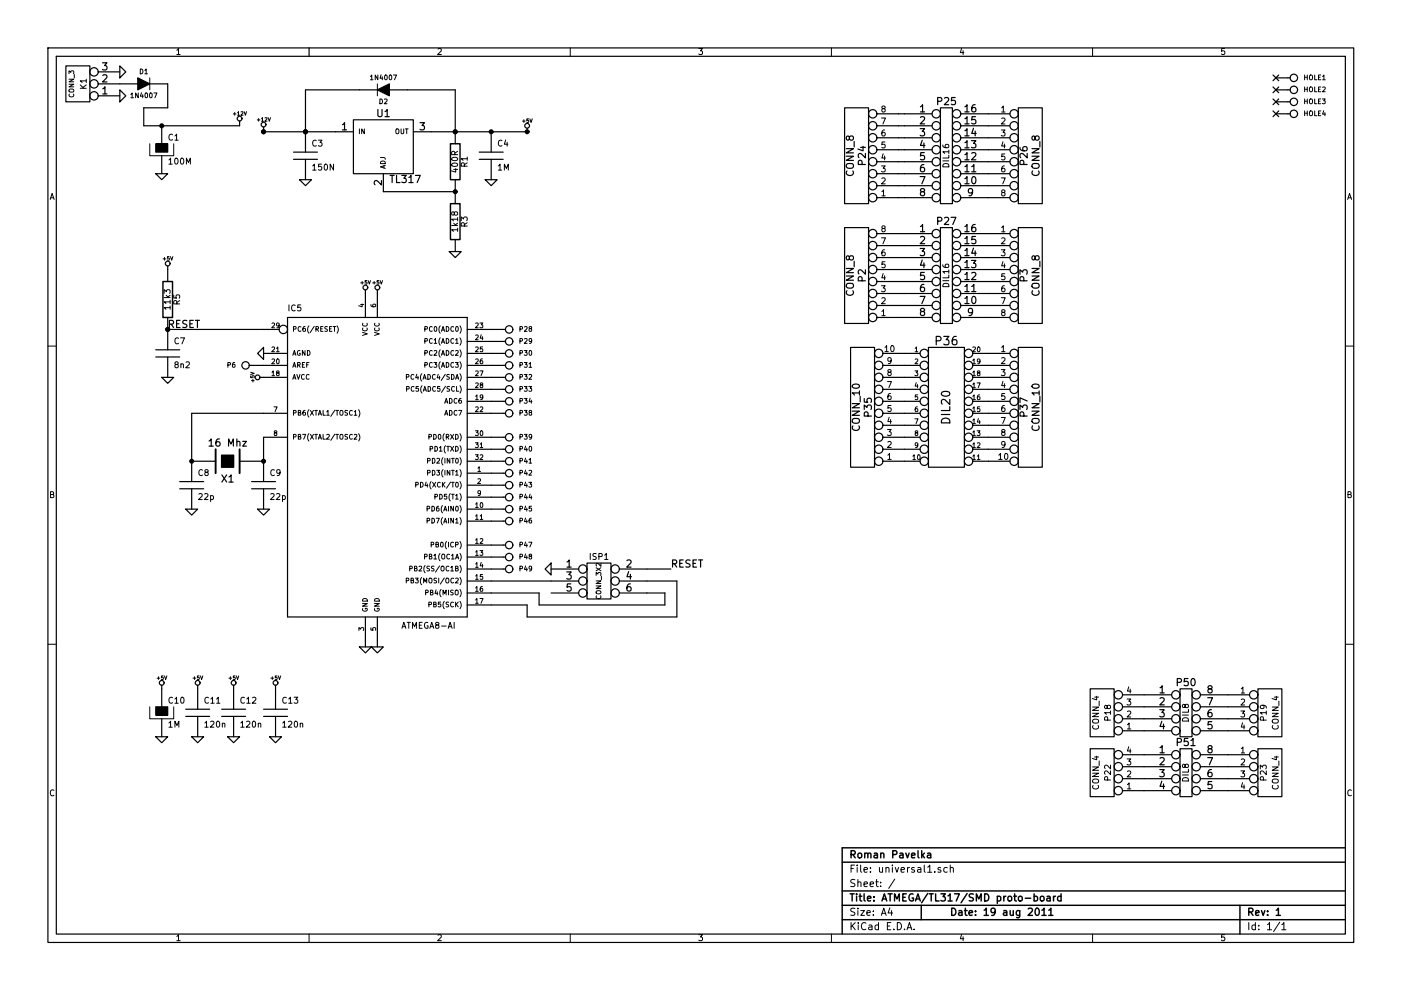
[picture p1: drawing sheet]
<svg xmlns="http://www.w3.org/2000/svg" width="297mm" height="210mm" viewBox="0 0 297 210" stroke-linecap="round" stroke-linejoin="round" font-family="sans-serif">
<g fill="none" stroke="#000" stroke-width=".25">
<path d="M10.2 10.2h276.8v189.6h-276.8zM11.9 11.9h273.3v186.1h-273.3zM14 14h5.1v7.6h-5.1zM20.8 17.8h8.4M20.8 15.2h4.6M21.7 13.3h1l-.5 .6 .4 .1v.7l-.2 .1-.7-.1M21.8 18.8l.5-.4v1.5M21.8 16l.6-.2 .3 .5-1 1.1h1M21.8 19.9h.9M25.4 14l1.3 1.2-1.3 1.3zM25.4 19.1l1.3 1.2-1.3 1.3zM29.2 16.5l2.6 1.3-2.6 1.3z"/>
<path d="M31.8 17.8h3.8v5.1h-5.1v3.8h20.3v-1M65.5 10.2v1.7M80 19.1l2.6-1.3v2.5zM80 19.1h-15.2v13.2M82.6 19.1h13.9v11.4M269.9 18.4l1.2 1.3M269.9 15.9l1.2 1.2M270.5 19.1h3.1M270.5 16.5h3.1M271.1 18.4l-1.2 1.3M271.1 15.9l-1.2 1.2M20.8 20.3h4.6"/>
<path d="M33 30.5h2.6v1.8h-2.6zM33 36.8h2.6l-1.3 1.3zM34.3 26.7v3.8M34.3 33v3.8M55.9 26.9v1h19M62.2 33.8h5.1M62.2 32.3h5.1M63.5 38.1h2.5l-1.2 1.3zM64.8 33.8v4.3M72.6 26.4l.5-.4v1.5M72.6 27.5h.9M74.9 25.4h12.7v11.4h-12.7z"/>
<path d="M80.1 23.2v1.3l.3 .2h.3l.3-.2v-1.3M80.9 38.3v.9l-1.1-.9-.5 .3 .2 .6M81.3 36.8v3.8h15.2M81.6 23.6l.5-.4v1.5M81.6 24.7h.9M82.7 37.2h.9M83.1 37.2v1.5M84.1 37.2v1.5h.7M85.2 37.2h.9l-.5 .6 .5 .1v.7l-.3 .1-.6-.1M86.7 37.6l.4-.4v1.5M86.7 38.7h.9M88.1 37.2h1l-.7 1.5"/>
<path d="M89.1 26h.9l-.5 .6 .4 .1v.7l-.2 .1-.6-.1M96.5 38.1v5.1M101.6 33.8h5.1M101.6 32.3h5.1M102.9 38.1h2.5l-1.3 1.3zM104.1 27.9v4.4M104.1 33.8v4.3M111.8 27.2v.7h-24.2M179.1 22.9h5.1v20.3h-5.1zM179.4 33.1h1.5l-1.5 .9h1.5M179.4 31.5h1.5l-1.5 .9h1.5M179.6 36.2a.72 .72 0 0 0 .5 1.1 .72 .72 0 0 0 .8-.7l-.1-.4"/>
<path d="M179.7 34.7h1l.2 .3a.53 .53 0 0 1-.5 .7h-.5a.52 .52 0 0 1-.5-.4 .52 .52 0 0 1 .3-.6zM180.1 29.1l.3-.3 .4 .1 .1 .2-.1 .5-.4 .1-.2-.1-.3-.7-.2-.1-.2 .2-.1 .4 .2 .2 .2 .1 .3-.3M181.1 30v1.2M182.5 31.2h1M182.8 34.9l-.1-.8-.2-.1-.4 .1-.1 .2v.6h1.5M183 31v1l-1.1-.4M183.5 32.5v1l-1.1-1-.4 .3 .1 .6M185.9 39.4h11.7M185.9 36.8h11.7M185.9 34.3h11.7M185.9 31.8h11.7M185.9 29.2h11.7"/>
<path d="M185.9 26.7h11.7M185.9 24.1h11.7M195.1 27.3h.9l-.5 .6 .5 .1v.7l-.3 .1-.6-.1M195.1 37.4h1l-.6 1.6M195.1 22.6l.5-.4v1.5M195.1 24.9l.6-.2 .3 .5-.9 1.1h.9M195.1 23.7h.9M195.5 29.7l-.4 1.1h1M195.9 34.9l-.4 .1a.99 .99 0 0 0 0 1.4l.5-.1v-.5l-.3-.3-.4 .1-.2 .2M195.9 30.3v1M196 32.4h-.8l-.1 .7 .3-.2 .5 .1 .1 .2v.6l-.3 .1-.6-.1M198.8 21.5l.7-.1 .2-.2-.1-.4-.2-.1h-.6v1.5"/>
<path d="M199.4 22.9h2.5v20.3h-2.5zM200.3 20.8l.5-.1 .3 .4-.9 1.1h.9M202.5 20.7h-.7l-.1 .7 .2-.1h.5l.2 .3-.1 .5-.2 .1-.6-.1M203.7 39.4h10.4M203.7 36.8h10.4M203.7 34.3h10.4M203.7 31.8h10.4M203.7 29.2h10.4M203.7 26.7h10.4M203.7 24.1h10.4M204.6 37.9l.4-.5v1.6M204.6 35.3l.4-.4v1.5"/>
<path d="M204.6 32.8l.4-.4v1.5M204.6 30.3l.4-.5v1.5M204.6 27.7l.4-.4v1.5M204.6 25.2l.4-.5v1.6M204.6 22.6l.4-.4v1.5M204.6 23.7h.9M204.6 39h.9M204.6 36.4h.9M204.6 33.9h.9M204.6 31.3h.9M204.6 28.8h.9M204.6 26.3h.9"/>
<path d="M206 29.8h.9l-.5 .6 .4 .2v.6l-.2 .1-.6-.1M206 35.3l.5-.4v1.5M206 32.5l.6-.1 .3 .4-.9 1.1h.9M206 36.4h.9M206.2 37.5l.2-.1a.81 .81 0 0 1 .5 .8 .81 .81 0 0 1-.5 .8 .98 .98 0 0 1-.2-1.5zM206.4 27.2l-.4 1.1h1M206.8 22.2l-.5 .1a.99 .99 0 0 0 0 1.4l.5-.1 .1-.5-.3-.3-.4 .1-.2 .2M206.8 27.8v1M206.8 24.7h-.7l-.1 .8 .2-.2 .6 .1 .1 .2-.1 .5-.2 .2-.6-.2M215.9 22.9h5.1v20.3h-5.1zM216.3 31.2v.5a.99 .99 0 0 0 1.5 0l-.1-.5-.6-.1-.3 .3 .1 .4 .2 .2M217.1 34.9l-.1-.8-.2-.1-.4 .1-.1 .2v.6h1.5"/>
<path d="M217.8 32.5v1l-1.1-1-.4 .3 .1 .6M218.8 33.1h1.5l-1.5 .9h1.5M218.8 31.5h1.5l-1.5 .9h1.5M218.9 36.2a.72 .72 0 0 0 .5 1.1 .72 .72 0 0 0 .9-.7l-.1-.4M219 34.7h1.1l.2 .3a.53 .53 0 0 1-.5 .7h-.5a.52 .52 0 0 1-.5-.4 .52 .52 0 0 1 .2-.6zM219.5 29.1l.2-.3 .5 .1 .1 .2-.1 .5-.5 .1-.2-.1-.2-.7-.2-.1-.2 .2-.1 .4 .1 .2 .3 .1 .3-.3M220.5 30v1.2M269.9 23.5l1.2 1.2M269.9 21l1.2 1.2M270.5 24.1h3.1M270.5 21.6h3.1M271.1 23.5l-1.2 1.2"/>
<path d="M271.1 21l-1.2 1.2M35.6 56.4v3.3M95.3 53.3h2.5l-1.3 1.3zM96.5 50.8v2.5M179.1 48.3h5.1v20.3h-5.1zM179.4 58.5h1.5l-1.5 .9h1.5M179.4 56.9h1.5l-1.5 .9h1.5M180.1 54.5l.3-.3 .4 .1 .1 .2-.1 .5-.4 .1-.2-.1-.3-.7-.2-.1-.2 .2-.1 .4 .2 .2 .2 .1 .3-.3M181.1 55.4v1.2M182.8 59.5l-.1-.7-.2-.2-.4 .1-.1 .3v.5h1.5M183.5 57.2v.9l-1.1-.9-.4 .3 .1 .6M185.9 41.9h11.7"/>
<path d="M185.9 57.2h11.7M185.9 52.1h11.7M185.9 49.5h11.7M185.9 54.6h11.7M185.9 59.7h11.7M195.1 52.7h.9l-.5 .6 .5 .1v.7l-.3 .1-.6-.1M195.1 48l.5-.4v1.5M195.1 50.3l.6-.2 .3 .5-.9 1.1h.9M195.1 49.1h.9M195.5 40.6l-.4-.2 .1-.3 .3-.1 .4 .1 .1 .2v.2l-.7 .2-.2 .2 .1 .5 .3 .1h.2l.3-.3v-.3l-.3-.3M195.5 55.1l-.4 1.1h1M195.9 55.7v1"/>
<path d="M196 57.8h-.8l-.1 .7 .3-.2 .5 .1 .1 .2v.6l-.3 .1-.6-.1M198.8 46.9l.7-.1 .2-.2-.1-.4-.2-.1h-.6v1.5M199.4 48.3h2.5v20.3h-2.5zM200.3 46.2l.5-.1 .3 .4-.9 1.1h.9M201.7 46.1h1l-.7 1.5M203.7 41.9h10.4M203.7 57.2h10.4M203.7 52.1h10.4M203.7 49.5h10.4M203.7 54.6h10.4M203.7 59.7h10.4M204.6 58.2l.4-.4v1.5"/>
<path d="M204.6 55.7l.4-.5v1.5M204.6 53.1l.4-.4v1.5M204.6 50.6l.4-.5v1.6M204.6 48l.4-.4v1.5M204.6 49.1h.9M204.6 59.3h.9M204.6 56.7h.9M204.6 54.2h.9M204.6 51.7h.9M206 55.2h.9l-.5 .6 .4 .2v.6l-.2 .1-.6-.1M206 57.9l.6-.1 .3 .4-.9 1.1h.9M206.2 40.6l-.3 .3h-.4l-.2-.3 .2-.5 .4-.1 .2 .1a1.16 1.16 0 0 1-.2 1.3l-.4 .1"/>
<path d="M206.4 52.6l-.4 1.1h1M206.8 47.6l-.5 .1a.99 .99 0 0 0 0 1.4l.5-.1 .1-.5-.3-.3-.4 .1-.2 .2M206.8 53.2v1M206.8 50.1h-.7l-.1 .8 .2-.2 .6 .1 .1 .2-.1 .5-.2 .2-.6-.2M215.9 48.3h5.1v20.3h-5.1zM216.3 58.1v-.9l.5 .5 .2-.4h.7l.1 .2-.1 .6M217.1 59.5l-.1-.7-.2-.2-.4 .1-.1 .3v.5h1.5M218.8 58.5h1.5l-1.5 .9h1.5M218.8 56.9h1.5l-1.5 .9h1.5M219.5 54.5l.2-.3 .5 .1 .1 .2-.1 .5-.5 .1-.2-.1-.2-.7-.2-.1-.2 .2-.1 .4 .1 .2 .3 .1 .3-.3M220.5 55.4v1.2M33 75.7h5.1"/>
<path d="M33 74.2h5.1M35.6 69.9h23.6M35.6 67.3v6.9M35.6 75.7v4.3M35.9 68.7h.8l.1-.3-.1-.3-.2-.2h-.6v1.5M36.3 68.7l.5 .7M37.4 68.7h.5M38.2 67.9h-.8v1.5h.8M39.6 68l-.6-.1-.3 .3 .2 .4 .6 .3v.4l-.2 .1h-.6M40.3 68.7h.5M41 67.9h-.7v1.5h.7M41.4 67.9h.9"/>
<path d="M41.9 67.9v1.5M52.8 77.5h8.2M55.9 73.7v2.5l-1.3-1.3zM55.9 74.9h5.1M61 67.3h38.1v63.5h-38.1zM77.5 61.5v5.8M80 61.5v5.8M99.1 77.5h8.1M99.1 74.9h8.1M99.1 72.4h8.1M99.1 69.9h8.1M179.6 61.6a.72 .72 0 0 0 .5 1.1 .72 .72 0 0 0 .8-.7l-.1-.4"/>
<path d="M179.7 60.1h1l.2 .3a.53 .53 0 0 1-.5 .7h-.5a.52 .52 0 0 1-.5-.4 .52 .52 0 0 1 .3-.6zM180.3 73.7h5.1v25.4h-5.1zM185.9 67.3h11.7M185.9 62.2h11.7M185.9 64.8h11.7M187.2 77.5h7.9M187.2 74.9h7.9M195.1 62.8h1l-.6 1.6M195.5 66l-.4-.2 .1-.3 .3-.1 .4 .1 .1 .2v.2l-.7 .2-.2 .2 .1 .5 .3 .1h.2l.3-.3v-.3l-.3-.3M195.9 60.3l-.4 .1a.99 .99 0 0 0 0 1.4l.5-.1v-.5l-.3-.3-.4 .1-.2 .2M196.9 73.7h7.6v25.4h-7.6zM198.5 72.3l.8-.1 .2-.3-.1-.4-.2-.2h-.7v1.8"/>
<path d="M200.1 71.3h1.1l-.6 .7 .5 .2v.7l-.2 .2-.8-.2M202.7 71.3a.75 .75 0 0 0-.8 .8v.7l.2 .2 .5 .1 .2-.2 .1-.6-.2-.2-.5-.1-.3 .3M203.7 67.3h10.4M203.7 62.2h10.4M203.7 64.8h10.4M204.6 63.3l.4-.5v1.6M204.6 60.7l.4-.4v1.5M204.6 64.4h.9M204.6 61.8h.9M206 60.7l.5-.4v1.5M206 61.8h.9M206.2 66l-.3 .3h-.4l-.2-.3 .2-.5 .4-.1 .2 .1a1.16 1.16 0 0 1-.2 1.3l-.4 .1"/>
<path d="M206.2 62.9l.2-.1a.81 .81 0 0 1 .5 .8 .81 .81 0 0 1-.5 .8 .98 .98 0 0 1-.2-1.5zM206.2 77.5h7.9M206.2 74.9h7.9M215.9 73.7h5.1v25.4h-5.1zM218.9 61.6a.72 .72 0 0 0 .5 1.1 .72 .72 0 0 0 .9-.7l-.1-.4M219 60.1h1.1l.2 .3a.53 .53 0 0 1-.5 .7h-.5a.52 .52 0 0 1-.5-.4 .52 .52 0 0 1 .2-.6zM34.3 80h2.5l-1.2 1.3zM40.6 97.8h5.1M44.3 93.5l.5-.4v1.5M44.3 94.6h.9M46.5 93.1h-.4a.99 .99 0 0 0 0 1.5l.5-.1 .1-.5-.3-.4-.5 .1-.1 .3M48.5 94.6v-1.5l.5 1.1 .5-1.1v1.5"/>
<path d="M50.2 93.7l.1-.1a.36 .36 0 0 1 .6 .2v.8M50.2 93.1v1.5M50.8 97.8h5.1M51.5 93.6h.7l-.7 1h.7M55.1 80h5.9M61 92.7h-5.1v9.4M61 87.6h-20.4v14.5M99.1 97.8h8.1M99.1 95.3h8.1M99.1 92.7h8.1M99.1 87.6h8.1M99.1 85.1h8.1"/>
<path d="M99.1 82.6h8.1M99.1 80h8.1M180.7 87.2h1.5l-1.5 .9h1.5M180.7 85.6h1.5l-1.5 .9h1.5M180.8 90.3a.72 .72 0 0 0 .5 1 .72 .72 0 0 0 .9-.7l-.1-.3M180.8 81.6a.81 .81 0 0 1 1.4 .3 .86 .86 0 0 1-.8 .4 .86 .86 0 0 1-.7-.5zM180.9 88.8h1.1l.2 .3a.53 .53 0 0 1-.5 .6h-.5a.52 .52 0 0 1-.5-.3 .52 .52 0 0 1 .2-.6zM182.2 83.3h-1.5l.4 .5M182.2 82.9v.9M182.4 84v1.2M183.2 86.8v-.9l.6 .5 .2-.4h.6l.2 .2-.2 .6M183.2 84.5v.7l.8 .1-.2-.2 .1-.5 .2-.2 .5 .1 .2 .2-.2 .6"/>
<path d="M184 88.2v-.7l-.3-.2-.3 .1-.2 .2v.6h1.6M187.2 97.8h7.9M187.2 95.3h7.9M187.2 92.7h7.9M187.2 87.6h7.9M187.2 85.1h7.9M187.2 82.6h7.9M187.2 80h7.9M187.2 90.2h7.9M199.6 87.9h1.8M199.8 83.1l.9-.1 .5 .1 .2 .3a.96 .96 0 0 1-.8 .7 .96 .96 0 0 1-.9-.4l-.1-.3zM199.8 88.8a.93 .93 0 0 1 1.1-.1 .93 .93 0 0 1 .5 1h-1.8v-.4z"/>
<path d="M201.4 86.2v.8h-1.8M201.4 84.7v1.1l-1-1-.3-.1-.3 .1-.2 .2v.4l.2 .3M206.2 97.8h7.9M206.2 95.3h7.9M206.2 92.7h7.9M206.2 87.6h7.9M206.2 85.1h7.9M206.2 82.6h7.9M206.2 80h7.9M206.2 90.2h7.9M216.3 86.8v-.9l.5 .5 .2-.4h.7l.1 .2-.1 .6M217.1 88.2l-.1-.7-.2-.2-.4 .1-.1 .2v.6h1.5"/>
<path d="M217.8 85l-1.5-.6v1M218.8 87.2h1.5l-1.5 .9h1.5M218.8 85.6h1.5l-1.5 .9h1.5M218.9 90.3a.72 .72 0 0 0 .5 1 .72 .72 0 0 0 .9-.7l-.1-.3M218.9 81.6a.81 .81 0 0 1 1.4 .3 .86 .86 0 0 1-.8 .4 .86 .86 0 0 1-.7-.5zM219 88.8h1.1l.2 .3a.53 .53 0 0 1-.5 .6h-.5a.52 .52 0 0 1-.5-.3 .52 .52 0 0 1 .2-.6zM220.3 83.3h-1.5l.4 .5M220.3 82.9v.9M220.5 84v1.2M38.1 103.6h5.1M38.1 102.1h5.1M39.4 108h2.5l-1.3 1.2z"/>
<path d="M40.6 103.6v4.4M47 100.7l1.1 1.5M48.1 100.7l-1.1 1.5M48.5 101.1l.5-.4v1.5M48.5 102.2h.9M53.3 103.6h5.1M53.3 102.1h5.1M54.6 108h2.6l-1.3 1.2zM55.9 103.6v4.4M99.1 118.1h8.1M99.1 115.6h8.1M99.1 110.5h8.1"/>
<path d="M99.1 108h8.1M99.1 105.4h8.1M99.1 102.9h8.1M99.1 100.3h8.1M120.2 119.2l.5-.5v1.5M124.5 119.4h5v7.6h-5zM132.9 118.9l.6-.2 .3 .5-.9 1h.9M142.6 119.5h.7l.2-.3-.1-.3-.2-.2h-.6v1.5M143 119.5l.5 .7M144.1 119.5h.5M144.9 118.7h-.8v1.5h.8M146.3 118.8l-.6-.1-.3 .3 .2 .4 .6 .3v.4l-.2 .1h-.6"/>
<path d="M146.9 119.5h.5M147.7 118.7h-.8v1.5h.8M148.1 118.7h.9M148.5 118.7v1.5M76.2 137.2h2.5l-1.2 1.2zM77.5 130.8v6.4M78.7 137.2h2.6l-1.3 1.2zM80 130.8v6.4M99.1 120.7h8.1M99.1 125.7h15.2v2.6h26.7v-2.6h-9.7M99.1 123.2h23.6M115.6 120.7l1.2-1.3v2.5z"/>
<path d="M116.8 120.7h5.9M116.8 125.7h5.9M120.2 121.3h.9l-.5 .5 .4 .2v.7l-.2 .1-.6-.1M120.2 120.2h.9M121 123.8h-.7l-.1 .7 .2-.1 .6 .1 .1 .2-.1 .5-.2 .1-.6-.1M131.3 120.7h10.9M131.3 123.2h12.2v7.6h-31.7v-2.5h-12.7M133.3 121.2l-.4 1.1h1M133.7 123.8l-.5 .1a.99 .99 0 0 0 0 1.4l.5-.1 .1-.5-.3-.3-.4 .1-.2 .2M133.7 121.8v1M33 149.9h2.6v1.7h-2.6zM33 156.2h2.6l-1.3 1.3z"/>
<path d="M34.3 145.3v4.6M34.3 152.4v3.8M39.4 151.9h5.1M39.4 150.4h5.1M40.6 156.2h2.6l-1.3 1.3zM41.9 145.3v5.1M41.9 151.9v4.3M47 151.9h5.1M47 150.4h5.1M48.3 156.2h2.5l-1.3 1.3zM49.5 145.3v5.1M49.5 151.9v4.3"/>
<path d="M55.9 151.9h5.1M55.9 150.4h5.1M57.2 156.2h2.5l-1.3 1.3zM58.4 145.3v5.1M58.4 151.9v4.3M231.1 158.8h5.1v10.1h-5.1zM231.1 146.1h5.1v10.1h-5.1zM238 147.3h10.4M238 149.9h10.4M238 152.4h10.4M238 154.9h10.4M245.9 150.5h.9l-.5 .6 .5 .1v.7l-.3 .1-.6-.1"/>
<path d="M245.9 158.5l.5-.4v1.5M245.9 145.8l.5-.4v1.5M245.9 148.1l.6-.2 .3 .5-.9 1.1h.9M245.9 159.6h.9M245.9 146.9h.9M246.3 152.9l-.4 1.1h1M246.7 153.5v1M249.6 157.4l.7-.1 .2-.2-.1-.4-.2-.1h-.6v1.5M249.6 144.7l.7-.1 .2-.2-.1-.4-.2-.1h-.6v1.5M250.2 158.8h2.5v10.1h-2.5zM250.2 146.1h2.5v10.1h-2.5zM251.9 156.6h-.8v.7l.2-.2 .5 .1 .1 .3v.5l-.3 .1-.5-.1"/>
<path d="M251.9 143.9h-.8v.7l.2-.2 .5 .1 .1 .3v.5l-.3 .1-.5-.1M252.5 157l.5-.4v1.5M252.5 158.1h.9M252.7 144l.2-.1a.81 .81 0 0 1 .5 .7 .81 .81 0 0 1-.5 .8l-.2-.1-.2-.5zM254.5 147.3h10.4M254.5 149.9h10.4M254.5 152.4h10.4M254.5 154.9h10.4M256.1 147.9h1l-.7 1.6M256.4 158.8l-.3-.3 .1-.3 .2-.1 .4 .1 .2 .2-.1 .2-.6 .2-.2 .2 .1 .5 .2 .1h.3l.3-.3v-.3l-.3-.2M256.4 146.1l-.3-.3 .1-.3 .2-.1 .4 .1 .2 .2-.1 .2-.6 .2-.2 .2 .1 .5 .2 .1h.3l.3-.3v-.3l-.3-.2M256.8 150.5h-.4a.99 .99 0 0 0 0 1.5l.5-.1 .1-.5-.3-.3h-.4l-.2 .3"/>
<path d="M256.9 153h-.7l-.1 .7 .2-.1 .5 .1 .2 .2-.1 .5-.2 .1-.6-.1M266.7 158.8h5.1v10.1h-5.1zM266.7 146.1h5.1v10.1h-5.1zM238 160h10.4M238 162.6h10.4M238 165.1h10.4M238 167.6h10.4M245.9 163.2h.9l-.5 .6 .5 .1v.7l-.3 .1-.6-.1M245.9 160.8l.6-.2 .3 .5-.9 1.1h.9M246.3 165.6l-.4 1.1h1M246.7 166.2v1M254.5 160h10.4"/>
<path d="M254.5 162.6h10.4M254.5 165.1h10.4M254.5 167.6h10.4M256.1 160.6h1l-.7 1.6M256.8 163.2h-.4a.99 .99 0 0 0 0 1.5l.5-.1 .1-.5-.3-.3h-.4l-.2 .3M256.9 165.7h-.7l-.1 .7 .2-.1 .5 .1 .2 .2-.1 .5-.2 .1-.6-.1"/>
<circle cx="19.9" cy="15.2" r=".89"/>
<circle cx="19.9" cy="17.8" r=".89"/>
<circle cx="274.3" cy="16.5" r=".79"/>
<circle cx="274.3" cy="19" r=".79"/>
<circle cx="19.9" cy="20.3" r=".89"/>
<circle cx="34.3" cy="26.7" r=".41"/>
<circle cx="50.8" cy="25.1" r=".51"/>
<circle cx="55.9" cy="26.4" r=".51"/>
<circle cx="55.9" cy="27.9" r=".41"/>
<circle cx="64.8" cy="27.9" r=".41"/>
<circle cx="96.5" cy="27.9" r=".41"/>
<circle cx="104.1" cy="27.9" r=".41"/>
<circle cx="111.8" cy="27.9" r=".41"/>
<circle cx="111.8" cy="26.7" r=".51"/>
<circle cx="185" cy="26.7" r=".89"/>
<circle cx="185" cy="34.3" r=".89"/>
<circle cx="185" cy="31.7" r=".89"/>
<circle cx="185" cy="29.2" r=".89"/>
<circle cx="185" cy="24.1" r=".89"/>
<circle cx="185" cy="36.8" r=".89"/>
<circle cx="185" cy="39.4" r=".89"/>
<circle cx="198.5" cy="31.7" r=".89"/>
<circle cx="198.5" cy="24.1" r=".89"/>
<circle cx="198.5" cy="34.3" r=".89"/>
<circle cx="198.5" cy="29.2" r=".89"/>
<circle cx="198.5" cy="26.7" r=".89"/>
<circle cx="198.5" cy="36.8" r=".89"/>
<circle cx="198.5" cy="39.4" r=".89"/>
<circle cx="202.8" cy="31.7" r=".89"/>
<circle cx="202.8" cy="29.2" r=".89"/>
<circle cx="202.8" cy="24.1" r=".89"/>
<circle cx="202.8" cy="34.3" r=".89"/>
<circle cx="202.8" cy="26.7" r=".89"/>
<circle cx="202.8" cy="36.8" r=".89"/>
<circle cx="202.8" cy="39.4" r=".89"/>
<circle cx="215" cy="26.7" r=".89"/>
<circle cx="215" cy="34.3" r=".89"/>
<circle cx="215" cy="24.1" r=".89"/>
<circle cx="215" cy="31.7" r=".89"/>
<circle cx="215" cy="29.2" r=".89"/>
<circle cx="215" cy="36.8" r=".89"/>
<circle cx="215" cy="39.4" r=".89"/>
<circle cx="274.3" cy="21.6" r=".79"/>
<circle cx="274.3" cy="24.1" r=".79"/>
<circle cx="35.6" cy="55.9" r=".51"/>
<circle cx="96.5" cy="40.6" r=".41"/>
<circle cx="185" cy="49.5" r=".89"/>
<circle cx="185" cy="41.9" r=".89"/>
<circle cx="185" cy="54.6" r=".89"/>
<circle cx="185" cy="52.1" r=".89"/>
<circle cx="185" cy="57.1" r=".89"/>
<circle cx="185" cy="59.7" r=".89"/>
<circle cx="198.5" cy="57.1" r=".89"/>
<circle cx="198.5" cy="41.9" r=".89"/>
<circle cx="198.5" cy="52.1" r=".89"/>
<circle cx="198.5" cy="54.6" r=".89"/>
<circle cx="198.5" cy="59.7" r=".89"/>
<circle cx="198.5" cy="49.5" r=".89"/>
<circle cx="202.8" cy="59.7" r=".89"/>
<circle cx="202.8" cy="49.5" r=".89"/>
<circle cx="202.8" cy="41.9" r=".89"/>
<circle cx="202.8" cy="57.1" r=".89"/>
<circle cx="202.8" cy="52.1" r=".89"/>
<circle cx="202.8" cy="54.6" r=".89"/>
<circle cx="215" cy="52.1" r=".89"/>
<circle cx="215" cy="41.9" r=".89"/>
<circle cx="215" cy="54.6" r=".89"/>
<circle cx="215" cy="49.5" r=".89"/>
<circle cx="215" cy="57.1" r=".89"/>
<circle cx="215" cy="59.7" r=".89"/>
<circle cx="35.6" cy="69.9" r=".41"/>
<circle cx="52.1" cy="77.5" r=".79"/>
<circle cx="60.1" cy="69.8" r=".89"/>
<circle cx="77.5" cy="61" r=".51"/>
<circle cx="80" cy="61" r=".51"/>
<circle cx="108" cy="74.9" r=".79"/>
<circle cx="108" cy="77.5" r=".79"/>
<circle cx="108" cy="72.4" r=".79"/>
<circle cx="108" cy="69.8" r=".79"/>
<circle cx="185" cy="67.3" r=".89"/>
<circle cx="185" cy="64.8" r=".89"/>
<circle cx="185" cy="62.2" r=".89"/>
<circle cx="186.3" cy="77.5" r=".89"/>
<circle cx="186.3" cy="74.9" r=".89"/>
<circle cx="196" cy="74.9" r=".89"/>
<circle cx="196" cy="77.5" r=".89"/>
<circle cx="198.5" cy="64.8" r=".89"/>
<circle cx="198.5" cy="62.2" r=".89"/>
<circle cx="198.5" cy="67.3" r=".89"/>
<circle cx="202.8" cy="67.3" r=".89"/>
<circle cx="202.8" cy="62.2" r=".89"/>
<circle cx="202.8" cy="64.8" r=".89"/>
<circle cx="205.4" cy="74.9" r=".89"/>
<circle cx="205.4" cy="77.5" r=".89"/>
<circle cx="215" cy="64.8" r=".89"/>
<circle cx="215" cy="62.2" r=".89"/>
<circle cx="215" cy="67.3" r=".89"/>
<circle cx="215" cy="74.9" r=".89"/>
<circle cx="215" cy="77.5" r=".89"/>
<circle cx="40.6" cy="97.8" r=".41"/>
<circle cx="54.6" cy="80" r=".51"/>
<circle cx="55.9" cy="97.8" r=".41"/>
<circle cx="108" cy="92.7" r=".79"/>
<circle cx="108" cy="80" r=".79"/>
<circle cx="108" cy="87.6" r=".79"/>
<circle cx="108" cy="95.2" r=".79"/>
<circle cx="108" cy="85.1" r=".79"/>
<circle cx="108" cy="82.5" r=".79"/>
<circle cx="108" cy="97.8" r=".79"/>
<circle cx="186.3" cy="82.5" r=".89"/>
<circle cx="186.3" cy="95.2" r=".89"/>
<circle cx="186.3" cy="97.8" r=".89"/>
<circle cx="186.3" cy="90.2" r=".89"/>
<circle cx="186.3" cy="87.6" r=".89"/>
<circle cx="186.3" cy="80" r=".89"/>
<circle cx="186.3" cy="85.1" r=".89"/>
<circle cx="186.3" cy="92.7" r=".89"/>
<circle cx="196" cy="82.5" r=".89"/>
<circle cx="196" cy="87.6" r=".89"/>
<circle cx="196" cy="97.8" r=".89"/>
<circle cx="196" cy="80" r=".89"/>
<circle cx="196" cy="92.7" r=".89"/>
<circle cx="196" cy="95.2" r=".89"/>
<circle cx="196" cy="85.1" r=".89"/>
<circle cx="196" cy="90.2" r=".89"/>
<circle cx="205.4" cy="90.2" r=".89"/>
<circle cx="205.4" cy="80" r=".89"/>
<circle cx="205.4" cy="95.2" r=".89"/>
<circle cx="205.4" cy="92.7" r=".89"/>
<circle cx="205.4" cy="87.6" r=".89"/>
<circle cx="205.4" cy="82.5" r=".89"/>
<circle cx="205.4" cy="97.8" r=".89"/>
<circle cx="205.4" cy="85.1" r=".89"/>
<circle cx="215" cy="85.1" r=".89"/>
<circle cx="215" cy="80" r=".89"/>
<circle cx="215" cy="87.6" r=".89"/>
<circle cx="215" cy="95.2" r=".89"/>
<circle cx="215" cy="90.2" r=".89"/>
<circle cx="215" cy="97.8" r=".89"/>
<circle cx="215" cy="82.5" r=".89"/>
<circle cx="215" cy="92.7" r=".89"/>
<circle cx="108" cy="100.3" r=".79"/>
<circle cx="108" cy="110.5" r=".79"/>
<circle cx="108" cy="118.1" r=".79"/>
<circle cx="108" cy="115.6" r=".79"/>
<circle cx="108" cy="105.4" r=".79"/>
<circle cx="108" cy="107.9" r=".79"/>
<circle cx="108" cy="102.9" r=".79"/>
<circle cx="108" cy="120.6" r=".79"/>
<circle cx="123.6" cy="120.6" r=".89"/>
<circle cx="123.6" cy="125.7" r=".89"/>
<circle cx="123.6" cy="123.2" r=".89"/>
<circle cx="130.4" cy="125.7" r=".89"/>
<circle cx="130.4" cy="123.2" r=".89"/>
<circle cx="130.4" cy="120.6" r=".89"/>
<circle cx="34.3" cy="144.8" r=".51"/>
<circle cx="41.9" cy="144.8" r=".51"/>
<circle cx="49.5" cy="144.8" r=".51"/>
<circle cx="58.4" cy="144.8" r=".51"/>
<circle cx="237.1" cy="154.9" r=".89"/>
<circle cx="237.1" cy="149.9" r=".89"/>
<circle cx="237.1" cy="152.4" r=".89"/>
<circle cx="237.1" cy="147.3" r=".89"/>
<circle cx="249.3" cy="147.3" r=".89"/>
<circle cx="249.3" cy="154.9" r=".89"/>
<circle cx="249.3" cy="149.9" r=".89"/>
<circle cx="249.3" cy="152.4" r=".89"/>
<circle cx="253.6" cy="154.9" r=".89"/>
<circle cx="253.6" cy="152.4" r=".89"/>
<circle cx="253.6" cy="149.9" r=".89"/>
<circle cx="253.6" cy="147.3" r=".89"/>
<circle cx="265.8" cy="152.4" r=".89"/>
<circle cx="265.8" cy="154.9" r=".89"/>
<circle cx="265.8" cy="149.9" r=".89"/>
<circle cx="265.8" cy="147.3" r=".89"/>
<circle cx="237.1" cy="162.6" r=".89"/>
<circle cx="237.1" cy="167.6" r=".89"/>
<circle cx="237.1" cy="165.1" r=".89"/>
<circle cx="237.1" cy="160" r=".89"/>
<circle cx="249.3" cy="160" r=".89"/>
<circle cx="249.3" cy="162.6" r=".89"/>
<circle cx="249.3" cy="165.1" r=".89"/>
<circle cx="249.3" cy="167.6" r=".89"/>
<circle cx="253.6" cy="165.1" r=".89"/>
<circle cx="253.6" cy="160" r=".89"/>
<circle cx="253.6" cy="162.6" r=".89"/>
<circle cx="253.6" cy="167.6" r=".89"/>
<circle cx="265.8" cy="160" r=".89"/>
<circle cx="265.8" cy="167.6" r=".89"/>
<circle cx="265.8" cy="165.1" r=".89"/>
<circle cx="265.8" cy="162.6" r=".89"/>
</g>
<g fill="none" stroke="#000" stroke-width=".21">
<path d="M14.6 17.9h1l-1 .5h1M14.6 16.8h1l-1 .5h1M14.6 15.6v-.6l.4 .3 .1-.3h.4v.6M14.7 19l.8-.1 .1 .4-.3 .2h-.5l-.2-.2zM14.7 19.9a.44 .44 0 0 0 .4 .7 .44 .44 0 0 0 .4-.7M15.7 15.8v.7M17 18.7h1.3M17 18l.8 .7M18.3 17.1h-1.3l.4 .4M18.3 18l-.7 .5M18.3 16.8v.7M29.3 19.7v1l-.5-1v1"/>
<path d="M29.7 14.6a.51 .51 0 0 1 .6 .5 .51 .51 0 0 1-.6 .5zM30 19.7l-.2 .7h.6M30.7 14.9l.3-.3v1M30.7 15.6h.6M30.9 19.8l.1-.1a.49 .49 0 0 1 .3 .5 .49 .49 0 0 1-.4 .5l-.2-.4zM31.8 16.5v2.6M31.8 19.8l.1-.1a.49 .49 0 0 1 .4 .5 .49 .49 0 0 1-.5 .5l-.1-.4zM32.6 19.7h.7l-.5 1M37.5 10.7l.3-.4v1.3M37.5 11.6h.7M78.5 16.2l.3-.3v1M78.5 16.9h.6"/>
<path d="M80 17.8v2.5M80.1 15.9v1l-.5-1v1M80.8 15.8l-.2 .8h.6M81.1 16.3v.6M81.7 16l.1-.1a.49 .49 0 0 1 .3 .5 .49 .49 0 0 1-.4 .5l-.2-.4zM82.6 16l.1-.1a.49 .49 0 0 1 .4 .5 .49 .49 0 0 1-.5 .5l-.1-.4zM83.4 15.9h.7l-.5 1M92.9 10.4l.4-.1 .3 .4-.8 .9h.8M120.9 10.2v1.7M148.2 10.3h.7l-.4 .5 .4 .1v.5l-.2 .2-.5-.2M176.3 10.2v1.7M203.9 10.2l-.3 1h.8"/>
<path d="M204.2 10.7v.9M231.6 10.2v1.7M259.6 10.3h-.6v.6l.2-.1 .4 .1v.5l-.1 .2-.5-.2M276.6 15.9v1M276.6 18.4v1.1M276.6 18.9h.6M276.6 16.4h.6M277.2 15.9v1M277.2 18.4v1.1M277.7 18.5l.4-.1 .1 .2 .1 .5-.2 .4-.4-.2zM277.7 16l.4-.1 .1 .2 .1 .5-.2 .3-.4-.1zM278.7 18.4v1.1h.5"/>
<path d="M278.7 15.9v1h.5M279.6 18.9h.3M279.6 16.4h.3M280 18.4h-.4v1.1h.4M280 15.9h-.4v1h.4M280.4 18.5l.4-.1 .2 .3-.6 .8h.6M280.4 16.2l.3-.3v1M280.4 16.9h.6M27.7 20l.3-.3v1M27.7 20.7h.6M30.3 20.1v.6M31.8 30.5v2.5h5v-2.5"/>
<path d="M35.8 33.9l.4-.4v1.3M35.8 34.8h.7M36.6 28.6a.55 .55 0 0 0-.8 .1 .55 .55 0 0 0 .1 .7l.3 .3 .4-.1M37.1 28.8l.3-.4v1.3M37.1 29.7h.7M37.1 33.7l.2-.2a.67 .67 0 0 1 .5 .7 .67 .67 0 0 1-.5 .6l-.3-.5zM38.4 33.7l.1-.2a.67 .67 0 0 1 .5 .7 .67 .67 0 0 1-.5 .6l-.2-.5zM39.5 34.8v-1.3l.5 .9 .4-.9v1.3M49.5 24.2h.5M49.8 23.9v.5M50.4 23.9l.2-.2v.7M50.4 24.4h.4"/>
<path d="M51.1 23.7h.3l.1 .2-.4 .5h.4M51.8 23.7l.2 .7 .3-.7M54.5 25.4h.6M54.8 25.1v.6M55.4 25.2l.3-.3v.8M55.4 25.7h.5M56.2 25l.3-.1 .1 .3-.5 .5h.5M56.8 24.9l.3 .8 .3-.8M66.3 35.2l.3-.4v1.3M66.3 36.1h.7M67.1 29.8a.55 .55 0 0 0-.8 .1 .55 .55 0 0 0 0 .8l.4 .3 .4-.1M67.5 29.7h.8l-.5 .5 .4 .1v.6l-.2 .1-.5-.1"/>
<path d="M68.2 34.8h-.6l-.1 .6 .2-.1 .5 .1v.5l-.2 .2-.5-.2M68.8 34.9l.2-.1a.67 .67 0 0 1 .5 .6 .67 .67 0 0 1-.5 .7l-.3-.5zM70.7 34.8v1.3l-.7-1.3v1.3M76.2 27.3v1M77.2 27.3v1l-.5-1v1M80.5 21a.51 .51 0 0 1 .6 .5 .51 .51 0 0 1-.6 .5zM80.7 33.4h.7l.3 .4M80.7 34.3a.55 .55 0 0 1 .6-.1 .55 .55 0 0 1 .4 .5h-1zM81.4 35.1v.5M81.5 21.1l.4-.1 .2 .3-.6 .7h.6M81.7 35.1l-1 .3 1 .3M84 27.4l.4-.1 .1 .2 .1 .5-.2 .3-.4-.1z"/>
<path d="M85 27.3v.9l.2 .1 .4-.1v-.9M86 27.3h.5M86.2 27.3v1M95.8 33.5a.74 .74 0 0 1 1.2 .3 .74 .74 0 0 1-1.2-.1zM95.9 34.7a.66 .66 0 0 1 .7-.2 .66 .66 0 0 1 .4 .5 .74 .74 0 0 1-1.2-.1zM96.2 35.9h.8M96.4 32.8v-.6l-.5-.1-.1 .7h1.2M96.6 35.7v.8l-.9-.3M97 32.1l-.6 .4M98.5 35.2l-.1-.6h-.5l-.1 .6h1.3M99.1 33.7h-1.3l.4 .3M99.1 34.5l-.6 .4"/>
<path d="M99.1 33.3v.7M105.7 35.2l.3-.4v1.3M105.7 36.1h.7M106.4 29.8a.55 .55 0 0 0-.7 .1 .55 .55 0 0 0 0 .8l.4 .3 .3-.1M106.9 36.1v-1.3l.5 .9 .4-.9v1.3M107.2 29.7l-.3 .9h.8M107.5 30.1v.9M110.8 25.7h.6M111.1 25.4v.6M112.1 25.2h-.4v.4l.3-.1 .1 .3-.1 .2-.3-.1M112.3 25.2l.3 .8 .3-.8M186.9 35.2h.8l-.5 .5 .4 .1v.5l-.1 .1-.6-.1"/>
<path d="M186.9 25h.8l-.5 1.3M187 37.8l.5-.1 .2 .4-.8 .9h.8M187.2 23l-.2-.1v-.3l.5-.1 .1 .1v.3l-.5 .2-.1 .2v.2l.2 .2h.3l.2-.2-.1-.4-.1-.1M187.2 32.6l-.2 .9h.7M187.6 27.6h-.3l-.3 .3v.7l.2 .2 .4-.1 .1-.4-.2-.3h-.3l-.2 .3M187.6 33.1v.8M187.6 30.1h-.6v.6l.1-.1 .5 .1v.5l-.1 .2-.5-.2M199.9 30.7v.3l.3 .3h.7l.3-.2-.2-.4-.4-.1-.2 .2v.3l.2 .2M199.9 34.1h1.3M200.1 34.8a.67 .67 0 0 1 .7-.1 .67 .67 0 0 1 .4 .7h-1.3zM201.2 32.9v.6h-1.3M201.2 32.2h-1.3l.4 .3"/>
<path d="M201.2 31.8v.7M212.3 27.6h.8l-.5 .4 .4 .2v.5l-.1 .1-.6-.1M212.3 37.7h.8l-.5 1.3M212.4 22.9l.3-.4v1.2M212.4 25.1l.5-.1 .2 .4-.8 .9h.8M212.4 23.7h.7M212.6 30l-.2 1h.7M213 35.2h-.3l-.3 .3v.7l.2 .2 .4-.1 .1-.4-.2-.2h-.3l-.2 .2M213 30.5v.9M213 32.6h-.6v.6l.1-.1 .5 .1v.6l-.1 .1-.5-.1M276.6 21v1M276.6 23.5v1"/>
<path d="M276.6 24h.6M276.6 21.5h.6M277.2 21v1M277.2 23.5v1M277.7 23.6l.4-.1 .1 .2 .1 .5-.2 .3-.4-.1zM277.7 21h.4l.1 .1 .1 .6-.2 .3-.4-.2zM278.7 23.5v1h.5M278.7 21v1h.5M279.6 24h.3M279.6 21.5h.3M280 23.5h-.4v1h.4M280 21h-.4v1h.4"/>
<path d="M280.4 21h.6l-.4 .4 .3 .1v.4h-.5M280.6 23.5l-.2 .7h.6M280.9 23.9v.6M10.6 42.3l.4-1.3 .5 1.3M10.8 41.9h.6M34.6 54.9h.6M34.9 54.6v.6M35.9 54.4h-.4v.4l.3-.1 .1 .3-.1 .2-.3-.1M36.1 54.4l.3 .8 .3-.8M76.5 60h.6M76.8 59.7v.5M77.8 59.5h-.4v.3h.3l.1 .3-.1 .1h-.3"/>
<path d="M78.1 59.5l.2 .7 .3-.7M79 60h.6M79.3 59.7v.5M80.3 59.5h-.3l-.1 .3h.4l.1 .3-.2 .1h-.3M80.6 59.5l.2 .7 .3-.7M95.8 47.8h1.2M96.2 47.3l.5 .5M96.3 45.1l.2-.2h.3l.2 .2v.4l-.2 .1-.4-.1-.2-.5h-.3l-.1 .1 .1 .5h.3l.1-.2M97 48.7h-1.2l.3 .4M97 46.5h-1.2l.3 .3M97 46.1v.7M97 48.4v.7"/>
<path d="M97 47.3l-.5 .4M97.8 46.8v-.8l.5 .4 .1-.3h.5l.2 .1-.2 .6M98.5 47.9l-.1-.6h-.5l-.1 .6h1.3M99.1 47.2l-.6 .4M186.9 50.4h.8l-.5 1.3M187 40.6l.3-.3v1.2M187 41.5h.7M187.2 48.4l-.2-.1v-.3l.5-.1 .1 .1v.3l-.5 .2-.1 .2v.2l.2 .2h.3l.2-.2-.1-.4-.1-.1M187.2 58l-.2 .9h.7M187.6 53h-.3l-.3 .3v.7l.2 .2 .4-.1 .1-.4-.2-.3h-.3l-.2 .3M187.6 58.5v.8M187.6 55.5h-.6v.6l.1-.1 .5 .1v.5l-.1 .2-.5-.2"/>
<path d="M199.9 56.1v.3l.3 .3h.7l.3-.2-.2-.4-.4-.1-.2 .2v.3l.2 .2M199.9 59.5h1.3M201.2 58.3v.6h-1.3M201.2 57.6h-1.3l.4 .3M201.2 57.2v.7M212.3 53h.8l-.5 .4 .4 .2v.5l-.1 .1-.6-.1M212.4 48.3l.3-.4v1.2M212.4 50.5l.5-.1 .2 .4-.8 .9h.8M212.4 49.1h.7M212.6 40.8l-.2-.1v-.3l.5-.1 .1 .1v.3l-.5 .2-.1 .1v.3l.2 .2h.3l.2-.2-.1-.4-.1-.1M212.6 55.4l-.2 1h.7M213 55.9v.9"/>
<path d="M213 58h-.6v.6l.1-.1 .5 .1v.6l-.1 .1-.5-.1M285.7 42.3l.4-1.3 .5 1.3M285.9 41.9h.5M10.2 73.4h1.7M34.8 62.2v-.8l.5 .4 .1-.3h.5l.2 .1-.2 .6M34.8 63.1h1.3M35.2 62.6l.5 .5M36.1 65.2h-1.3l.4 .4M36.1 64h-1.3l.4 .4M36.1 63.7v.7M36.1 64.9v.7M36.1 62.6l-.5 .4"/>
<path d="M36.8 62.6v.6h.6l-.1-.2 .1-.4h.6l.1 .1-.1 .5M37.3 77.3l-.2-.2v-.3l.5-.1 .1 .1v.3l-.5 .2-.1 .2v.2l.2 .3h.3l.2-.3-.1-.3-.1-.1M37.5 64.4l-.1-.6h-.4l-.2 .6h1.3M37.8 71.8a.55 .55 0 0 0-.7 .1 .55 .55 0 0 0 0 .7l.4 .3 .3-.1M38.1 63.7l-.6 .4M38.3 71.6h.8l-.5 1.3M38.4 77.3l.4-.1 .1 .8M38.4 77.1v.9M39.4 76.8l.5-.1 .3 .4-.8 .9h.8M48.3 77.4l.5-.1v-.4h-.5v1M49.8 76.9l-.4 .1-.1 .7 .2 .2 .3-.1v-.5l-.3-.1-.2 .2M53.1 79.7v.4h.4v-.4h.2l.2 .1-.1 .3"/>
<path d="M53.1 78.9l.8 .3-.8 .2M57.7 76.2l.3-.1 .2 .3-.6 .7h.6M57.7 73.7l.3-.1 .2 .3-.6 .7h.6M57.7 78.9l.2-.3v1.1M57.7 68.6l.3-.1 .2 .3-.6 .7h.6M57.7 79.7h.5M58.6 73.9l.3-.3v1M58.6 74.6h.6M58.7 76.2l.2-.1a.49 .49 0 0 1 .3 .5 .49 .49 0 0 1-.4 .5l-.2-.4zM58.8 79.1l-.2-.2 .1-.2h.4l.1 .3-.6 .3 .2 .4 .4-.1v-.4l-.2-.1M59.2 68.9l-.2 .2h-.3v-.6h.3l.2 .2v.6l-.5 .2M61.3 64.6v1.3"/>
<path d="M62.1 77.9l.3-1 .3 1M62.1 75.3l.3-1 .3 1M62.2 77.6h.5M62.2 75.1h.5M62.2 69.8l.5-.1v-.4l-.5-.1v1.1M62.6 64.8a.55 .55 0 0 0-.7 .1 .55 .55 0 0 0 0 .7l.3 .3 .4-.1M62.9 79.4l.4 1 .3-1M63.1 77.4l.5-.1v-.4h-.5v1M63.3 77.4l.4 .5M63.6 74.4a.45 .45 0 0 0-.6 .4 .45 .45 0 0 0 .7 .4v-.3h-.2M63.8 64.6h-.7v.7l.2-.2 .5 .2v.5l-.2 .1-.5-.1M63.8 69.3a.44 .44 0 0 0-.6 .4 .44 .44 0 0 0 .6 .5"/>
<path d="M64.1 77.3h.3M64.5 79.5a.44 .44 0 0 0-.6 .4 .44 .44 0 0 0 .6 .4M64.6 76.9h-.5v1h.5M64.7 74.3v1l-.6-1v1M64.7 69.2l-.4 .1-.1 .8 .2 .2 .3-.1v-.5l-.3-.1-.2 .2M65 77.3h.4M65.2 74.3a.51 .51 0 0 1 .5 .5 .51 .51 0 0 1-.5 .5zM65.5 76.9h-.5v1M65.5 69.1a1.2 1.2 0 0 0 0 1.5M65.5 79.5a.44 .44 0 0 0-.6 .4 .44 .44 0 0 0 .6 .4M66.6 69.2l-.8 1.3M67 69.8l.5-.1v-.4l-.5-.1v1.1"/>
<path d="M67.2 69.8l.3 .5M68 69.7h.3M68.5 69.2h-.5v1.1h.5M69.4 69.3h-.5v.3a.43 .43 0 0 1 .5 .6h-.5M69.9 69.7h.3M70.4 69.2h-.5v1.1h.5M70.6 69.2h.6M70.9 69.2v1.1M71.5 69.1a1.2 1.2 0 0 1 0 1.5M76.5 64.6h.6M76.8 64.4v.6l-.8-.2M76.9 70.5l1 .3-1 .3"/>
<path d="M77 69.5a.44 .44 0 0 0 .4 .7 .44 .44 0 0 0 .4-.7M77 68.5a.44 .44 0 0 0 .4 .6 .44 .44 0 0 0 .4-.6M78.6 64.6l.1 .3 .8 .1 .2-.1-.1-.4-.5 .1-.1 .3 .2 .1M79.4 70.5l1 .3-1 .3M79.5 69.5a.44 .44 0 0 0 .4 .7 .44 .44 0 0 0 .4-.7M79.5 68.5a.44 .44 0 0 0 .4 .6 .44 .44 0 0 0 .4-.6M86.2 79.9h.4v-.4l-.4-.1v1M87.7 79.5a.44 .44 0 0 0-.6 .4 .44 .44 0 0 0 .6 .4M88.4 79.3l-.3 .8h.6M88.6 79.8v.6M89.4 79.2a1.2 1.2 0 0 0 0 1.6M90.1 69.8l.5-.1v-.4l-.5-.1v1.1"/>
<path d="M90.1 72.3h.5v-.5h-.5v1M90.1 74.9l.5-.1v-.4l-.5-.1v1M90.1 77.4l.5-.1v-.4h-.5v1M90.7 79.4a.51 .51 0 0 1 .6 .5 .51 .51 0 0 1-.6 .5zM91.6 69.3a.44 .44 0 0 0-.6 .4 .44 .44 0 0 0 .6 .5M91.6 71.9a.44 .44 0 0 0-.6 .4 .44 .44 0 0 0 .6 .4M91.6 74.4a.44 .44 0 0 0-.6 .4 .44 .44 0 0 0 .6 .4M91.6 77a.44 .44 0 0 0-.6 .4 .44 .44 0 0 0 .6 .4M92 76.9h.6l-.3 .3 .3 .1v.5h-.6M92 72.1l.3-.3v1M92 74.4l.4-.1 .2 .3-.6 .7h.6M92 72.8h.6"/>
<path d="M92.1 69.3l.2-.1a.49 .49 0 0 1 .3 .6 .49 .49 0 0 1-.4 .4l-.2-.3zM92.3 79.5a.44 .44 0 0 0-.6 .4 .44 .44 0 0 0 .6 .4M92.9 79.3l-.2 .8h.6M93.2 79.8v.6M93.3 69.1a1.2 1.2 0 0 0 0 1.5M93.3 71.6a1.2 1.2 0 0 0 0 1.6M93.3 74.2a1.2 1.2 0 0 0 0 1.5M93.3 76.7a1.2 1.2 0 0 0 0 1.6M93.6 70.3l.3-1.1 .4 1.1M93.6 72.8l.3-1 .4 1M93.6 75.3l.3-1 .4 1M93.6 77.9l.3-1 .4 1"/>
<path d="M93.7 77.6h.5M93.7 75.1h.5M93.7 70h.5M93.7 72.5h.5M94.4 79.3l-.9 1.4M94.6 69.2a.51 .51 0 0 1 .6 .5 .51 .51 0 0 1-.6 .6zM94.6 71.8a.51 .51 0 0 1 .6 .5 .51 .51 0 0 1-.6 .5zM94.6 74.3a.51 .51 0 0 1 .6 .5 .51 .51 0 0 1-.6 .5zM94.6 76.9a.51 .51 0 0 1 .6 .5 .51 .51 0 0 1-.6 .5zM95.3 79.5h-.5v.3a.43 .43 0 0 1 .5 .5l-.6 .1M95.7 79.4a.51 .51 0 0 1 .6 .5 .51 .51 0 0 1-.6 .5zM96.2 69.3a.44 .44 0 0 0-.6 .4 .44 .44 0 0 0 .6 .5"/>
<path d="M96.2 71.9a.44 .44 0 0 0-.6 .4 .44 .44 0 0 0 .6 .4M96.2 74.4a.44 .44 0 0 0-.6 .4 .44 .44 0 0 0 .6 .4M96.2 77a.44 .44 0 0 0-.6 .4 .44 .44 0 0 0 .6 .4M96.5 76.9h.7l-.4 .3 .3 .1v.5h-.6M96.6 72.1l.3-.3v1M96.6 74.4l.4-.1 .2 .3-.7 .7h.7M96.6 72.8h.6M96.7 69.3l.1-.1a.49 .49 0 0 1 .4 .6 .49 .49 0 0 1-.5 .4l-.1-.3zM97.5 69.1a1.2 1.2 0 0 1 0 1.5M97.5 71.6a1.2 1.2 0 0 1 0 1.6M97.5 74.2a1.2 1.2 0 0 1 0 1.5M97.5 76.7a1.2 1.2 0 0 1 0 1.6"/>
<path d="M97.5 79.2a1.2 1.2 0 0 1 0 1.6M100.8 68.6l.4-.1 .2 .3-.6 .7h.6M100.8 71.1l.4-.1 .2 .3-.6 .7h.6M100.8 73.7l.4-.1 .2 .3-.6 .7h.6M100.8 76.2l.4-.1 .2 .3-.6 .7h.6M100.8 78.7l.4-.1 .2 .3-.6 .8h.6M101.8 68.5h.6l-.4 .4 .3 .1v.4h-.5M101.8 78.6h.6l-.4 1.1M102 71l-.2 .7h.6M102.3 76.1l-.4 .1-.1 .7 .2 .2 .3-.1v-.5h-.3l-.2 .2M102.3 71.4v.6M102.3 73.6h-.4l-.1 .4h.5v.5h-.5"/>
<path d="M110.2 79.9h.5v-.4l-.5-.1v1M110.2 77.4l.5-.1v-.4h-.5v1M110.2 74.9l.5-.1v-.4l-.5-.1v1M110.2 72.3h.5v-.5h-.5v1M110.2 69.8l.5-.1v-.4l-.5-.1v1.1M111.2 79.4h.6l-.4 .4 .3 .1v.4h-.5M111.2 76.9h.6l-.4 .3 .3 .1v.5h-.5M111.2 74.3h.6l-.4 .4 .3 .1v.4h-.5M111.2 71.9l.4-.1 .2 .3-.6 .7h.6M111.2 69.3l.4-.1 .2 .3-.6 .8h.6M112.2 79.5l.3-.1 .2 .3-.6 .7h.6M112.2 77.2l.2-.3v1"/>
<path d="M112.2 77.9h.5M112.2 74.4l.2-.1a.49 .49 0 0 1 .3 .5 .49 .49 0 0 1-.4 .5l-.1-.3zM112.3 69.7l-.1-.2v-.2h.4l.1 .3-.5 .3 .1 .4 .4-.1v-.4l-.2-.1M112.7 72.2l-.2 .2h-.3v-.6h.3l.2 .2v.6l-.5 .2M186.9 60.6h.8l-.5 .5 .4 .1v.5l-.1 .1-.6-.1M187 66l.3-.3v1.2M187 63.2l.5-.1 .2 .4-.8 .9h.8M187 66.9h.7M187.6 73.7l.4-.4v1.2M187.6 74.5h.7M188.5 78.9l-.2-.1v-.3l.4-.1 .2 .1v.3l-.6 .2-.1 .1v.3l.3 .2h.2l.3-.2-.1-.4-.2-.1M189 76.4l-.3 .2h-.4v-.7l.4-.1 .3 .3-.1 .7-.2 .2-.4 .1"/>
<path d="M189 73.4l.1-.1a.67 .67 0 0 1 .5 .6 .67 .67 0 0 1-.5 .6l-.3-.4zM194 78.6h.6l-.3 .4 .3 .1v.5h-.6M194 73.9l.3-.3v1M194 76.2l.4-.1 .2 .3-.6 .7h.6M194 74.6h.6M200.1 60.2a.67 .67 0 0 1 .7-.1 .67 .67 0 0 1 .4 .7h-1.3zM206.2 73.7l.4-.1 .2 .3-.6 .7h.6M206.2 78.9l.3-.3v1.1M206.2 76.4l.3-.3v1M206.2 79.7h.6M206.2 77.1h.6M207.3 73.7l.1-.1a.49 .49 0 0 1 .4 .5 .49 .49 0 0 1-.5 .4l-.1-.3z"/>
<path d="M207.4 79.1l-.2-.2 .1-.2h.4v.3l-.5 .3 .2 .4 .3-.1v-.4l-.1-.1M207.8 76.5l-.2 .2h-.3v-.6h.3l.2 .2-.1 .6-.4 .2M212.3 78.4h.8l-.5 .4 .4 .2v.5l-.1 .1-.6-.1M212.3 63.1h.8l-.5 1.3M212.4 73.7l.3-.4v1.2M212.4 75.9l.5-.1 .2 .4-.8 .9h.8M212.4 74.5h.7M212.6 66.2l-.2-.1v-.3l.5-.1 .1 .1v.3l-.5 .2-.1 .1v.3l.2 .2h.3l.2-.2-.1-.4-.1-.1M213 60.6h-.3l-.3 .3v.7l.2 .2 .4-.1 .1-.4-.2-.2h-.3l-.2 .2M285.2 73.4h1.8M42.9 99.7a.55 .55 0 0 0-.7 .1 .55 .55 0 0 0 0 .7l.4 .3 .3-.1M53.3 80.7h.6"/>
<path d="M53.6 80.4v.6M58.1 86.3h.7l-.5 1M58.2 99.7a.55 .55 0 0 0-.8 .1 .55 .55 0 0 0 .1 .7l.3 .3 .4-.1M58.3 91.8l-.2-.2 .1-.2h.4l.1 .3-.6 .3 .2 .4 .4-.1v-.4l-.2-.1M62.1 80.4l.3-1 .3 1M62.2 80.1h.5M62.2 87.6l.5-.1v-.4l-.5-.1v1M62.2 92.6h.5v-.4l-.5-.1v1M63.2 87.5h.5v-.4l-.5-.1v1h.4l.2-.3-.2-.2M63.2 92.6l.5-.1v-.3l-.5-.1v1h.4l.2-.3-.2-.2M64.2 92.1h.6l-.4 1M64.7 87l-.4 .1-.1 .8 .2 .1 .3-.1v-.4l-.3-.1-.2 .2"/>
<path d="M65.5 86.9a1.2 1.2 0 0 0 0 1.5M65.5 91.9a1.2 1.2 0 0 0 0 1.6M65.8 87l.7 1M65.8 92.1l.7 1M66.5 87l-.7 1M66.5 92.1l-.7 1M66.7 87h.6M66.7 92.1h.6M67 87v1M67 92.1v1M67.5 88l.3-1 .3 1M67.5 93.1l.3-1 .3 1"/>
<path d="M67.6 87.8h.5M67.6 92.8h.5M68.5 87v1h.5M68.5 92.1v1h.5M69.3 87.3l.2-.3v1M69.3 92.2l.3-.1 .2 .3-.6 .7h.6M69.3 88h.5M71 87l-.9 1.3M71 92l-.9 1.4M71.2 87h.6M71.2 92.1h.6M71.5 87v1"/>
<path d="M71.5 92.1v1M72.2 87.1l.3-.1 .2 .2v.5l-.2 .3-.4-.1zM72.2 92.2l.3-.1 .2 .2v.5l-.2 .3-.4-.1zM73.7 87.1h-.5v.3a.43 .43 0 0 1 .5 .5l-.6 .1M73.7 92.2h-.5v.3a.43 .43 0 0 1 .5 .5l-.6 .1M74.7 87.1a.44 .44 0 0 0-.6 .4 .44 .44 0 0 0 .6 .4M74.7 92.2a.44 .44 0 0 0-.6 .4 .44 .44 0 0 0 .6 .4M75.1 87.3l.3-.3v1M75.1 92.2l.4-.1 .2 .3-.6 .7h.6M75.1 88h.6M76 86.9a1.2 1.2 0 0 1 0 1.5M76 91.9a1.2 1.2 0 0 1 0 1.6"/>
<path d="M86.2 82.5l.5-.1v-.4l-.5-.1v1.1M87.8 82a.44 .44 0 0 0-.6 .4 .44 .44 0 0 0 .6 .5M88.7 81.9h-.5v.5h.5v.5h-.5M89.5 81.8a1.2 1.2 0 0 0 0 1.5M89.7 80.4l.3-1 .3 1M89.7 83l.4-1.1 .3 1.1M89.8 80.1h.5M89.8 82.7h.5M90.7 97.7h.4v-.5h-.4v1M90.8 81.9a.51 .51 0 0 1 .5 .5 .51 .51 0 0 1-.5 .6zM90.9 92.6h.5v-.4l-.5-.1v1M91.2 95.2l.5-.1v-.4l-.5-.1v1.1"/>
<path d="M91.7 99.7a.51 .51 0 0 1 .5 .5 .51 .51 0 0 1-.5 .5zM91.7 97.2a.51 .51 0 0 1 .5 .5 .51 .51 0 0 1-.5 .5zM91.9 92.1a.51 .51 0 0 1 .6 .5 .51 .51 0 0 1-.6 .5zM92.2 94.6a.51 .51 0 0 1 .6 .5 .51 .51 0 0 1-.6 .6zM92.3 82a.44 .44 0 0 0-.6 .4 .44 .44 0 0 0 .6 .5M92.6 99.7h.6l-.3 .4 .3 .1v.4h-.6M92.6 97.3l.4-.1 .2 .3-.6 .7h.6M93 92.2l.1-.1a.49 .49 0 0 1 .4 .5 .49 .49 0 0 1-.5 .5l-.1-.4zM93.2 94.9l.2-.3v1.1M93.2 95.7h.5M93.3 81.9h-.5l-.1 .5h.5l.1 .5h-.6M93.9 99.6a1.2 1.2 0 0 0 0 1.5"/>
<path d="M93.9 97a1.2 1.2 0 0 0 0 1.6M94.2 91.9a1.2 1.2 0 0 0 0 1.6M94.3 88l.3-1 .3 1M94.3 85.5l.3-1 .3 1M94.3 97.2v1M94.3 99.7v1M94.4 87.8h.5M94.4 85.2h.5M94.5 94.5a1.2 1.2 0 0 0 0 1.5M94.5 81.9l-.9 1.3M94.6 92.6h.5v-.4l-.5-.1v1M94.7 94.6h.6"/>
<path d="M94.8 92.6l.4 .5M95 94.6v1.1M95.3 87a.51 .51 0 0 1 .6 .5 .51 .51 0 0 1-.6 .5zM95.3 84.5a.51 .51 0 0 1 .6 .5 .51 .51 0 0 1-.6 .5zM95.3 82h-.5v.3a.43 .43 0 0 1 .5 .6h-.5M95.4 99.7v1l-.6-1v1M95.4 97.2v1l-.6-1v1M95.5 92.1l.7 1M95.5 94.6l.7 1.1M95.7 99.7h.6M95.7 97.2h.6M96 97.2v1"/>
<path d="M96 99.7v1M96.2 92.1l-.7 1M96.2 94.6l-.7 1.1M96.3 82a.44 .44 0 0 0-.6 .4 .44 .44 0 0 0 .6 .5M96.6 92.1a.51 .51 0 0 1 .6 .5 .51 .51 0 0 1-.6 .5zM96.6 94.6a.51 .51 0 0 1 .6 .5 .51 .51 0 0 1-.6 .6zM96.6 80.4l.3-1 .4 1M96.7 80.1h.5M96.7 97.2h.1a.49 .49 0 0 1 .4 .5 .49 .49 0 0 1-.5 .4l-.1-.3zM96.8 81.9v1.1h.5M96.9 87.1a.44 .44 0 0 0-.6 .4 .44 .44 0 0 0 .6 .4M96.9 84.6a.44 .44 0 0 0-.6 .4 .44 .44 0 0 0 .6 .4"/>
<path d="M97.2 87h.7l-.4 1M97.5 99.6a1.2 1.2 0 0 1 0 1.5M97.5 91.9a1.2 1.2 0 0 1 0 1.6M97.5 94.5a1.2 1.2 0 0 1 0 1.5M97.5 97a1.2 1.2 0 0 1 0 1.6M97.5 81.8a1.2 1.2 0 0 1 0 1.5M97.8 84.5l-.4 .1-.1 .7 .2 .2 .3-.1v-.5h-.3l-.2 .2M100.8 91.3h.6l-.3 .4 .3 .1v.5h-.6M100.8 93.9h.6l-.3 .4 .3 .1v.4h-.6M100.8 96.4h.6l-.3 .4 .3 .1v.4h-.6M100.8 86.4l.4-.1 .2 .3-.6 .7h.6M100.8 81.3l.4-.1 .2 .3-.6 .7h.6"/>
<path d="M100.8 84l.3-.3v1M100.8 84.7h.6M101.3 99.3l.3-.3v1M101.3 100h.6M101.8 94.2l.3-.3v1M101.8 86.4l.4-.1 .2 .3-.6 .7h.6M101.8 96.5l.4-.1 .2 .3-.6 .7h.6M101.8 94.9h.6M101.9 91.4l.1-.1a.49 .49 0 0 1 .4 .6 .49 .49 0 0 1-.5 .4l-.1-.3zM102 81.6l-.2-.2 .1-.2h.4v.3l-.5 .3 .2 .4 .3-.1v-.4l-.1-.1M102.4 84.2l-.2 .2-.3-.1v-.5l.3-.1 .2 .2-.1 .6-.4 .2M110.2 97.7h.5v-.5h-.5v1"/>
<path d="M110.2 95.2l.5-.1v-.4l-.5-.1v1.1M110.2 92.6h.5v-.4l-.5-.1v1M110.2 87.6l.5-.1v-.4l-.5-.1v1M110.2 85h.5v-.5h-.5v1M110.2 82.5l.5-.1v-.4l-.5-.1v1.1M111.2 92.1h.6l-.4 .4 .3 .1v.4h-.5M111.2 87h.6l-.4 .4 .3 .1v.4h-.5M111.2 84.5h.6l-.4 .4 .3 .1v.4h-.5M111.2 81.9h.6l-.4 .4 .3 .1v.5h-.5M111.4 99.7l-.2 .7h.6M111.4 97.1l-.2 .8h.6M111.4 94.6l-.2 .7h.6"/>
<path d="M111.7 95v.7M111.7 97.5v.7M112.1 81.9h.6l-.3 .4 .3 .1v.5h-.6M112.2 99.8l.3-.1 .2 .3-.6 .7h.6M112.2 97.5l.2-.3v1M112.2 98.2h.5M112.2 94.7l.2-.1a.49 .49 0 0 1 .3 .6 .49 .49 0 0 1-.4 .4l-.1-.3zM112.3 87.5l-.1-.2v-.2h.4l.1 .3-.5 .3 .1 .3 .4-.1v-.3l-.2-.1M112.4 84.4l-.2 .8h.6M112.6 84.8v.7M112.7 92.5l-.2 .2h-.3v-.5l.3-.1 .2 .2v.6l-.5 .2M188.2 91.1h.8l-.5 .4 .4 .2v.5l-.2 .1-.5-.1"/>
<path d="M188.2 80.9h.8l-.5 1.3M188.2 96.5l.4-.4v1.3M188.2 93.7l.5-.1 .3 .4-.8 .9h.8M188.2 97.4h.8M188.5 88.5l-.3 .9h.8M188.8 83.4h-.2l-.3 .3-.1 .8 .3 .2 .4-.1 .1-.4-.3-.3h-.2l-.3 .3M188.8 89v.8M188.9 86h-.6l-.1 .6 .2-.1 .5 .1v.5l-.2 .1-.5-.1M193.5 96.7l.3-.3v1M193.5 97.4h.6M194 88.8h.6l-.4 1M194.2 91.8l-.2-.2 .1-.2h.4l.1 .3-.6 .3 .2 .4 .4-.1v-.4l-.2-.1"/>
<path d="M194.3 81.1l-.3 .8h.6M194.5 86.3l-.3 .1-.2 .7 .2 .2 .4-.1-.1-.5-.3-.1-.2 .2M194.5 81.5v.7M194.6 83.7h-.5l-.1 .5h.5l.1 .4h-.6M194.6 94.3l-.2 .2h-.3v-.6h.3l.2 .2v.6l-.5 .2M194.6 96.5l.1-.1a.49 .49 0 0 1 .4 .5 .49 .49 0 0 1-.5 .5l-.1-.3zM206.2 96.7l.3-.3v1M206.2 94.2l.3-.3v1M206.2 91.6l.3-.3v1.1M206.2 89.1l.3-.3v1M206.2 86.6l.3-.3v1M206.2 84l.3-.3v1"/>
<path d="M206.2 81.5l.3-.3v1M206.2 97.4h.6M206.2 94.9h.6M206.2 92.4h.6M206.2 89.8h.6M206.2 87.3h.6M206.2 84.7h.6M206.2 82.2h.6M207.2 91.3h.6l-.4 .4 .3 .1v.5h-.5M207.2 81.2h.6l-.4 1M207.2 96.7l.3-.3v1M207.2 94l.4-.1 .2 .3-.6 .7h.6"/>
<path d="M207.2 97.4h.6M207.4 88.7l-.2 .8h.6M207.7 83.7l-.4 .1-.1 .8 .2 .1 .3-.1v-.4l-.3-.1-.2 .2M207.7 89.2v.6M207.7 86.3h-.4l-.1 .4h.5v.5h-.5M211.8 96.5l.3-.4v1.3M211.8 97.4h.7M212.3 88.5h.8l-.5 1.3M212.6 91.6l-.2-.1v-.3l.5-.1 .1 .1v.3l-.5 .2-.1 .1v.3l.2 .2h.3l.2-.2-.1-.4-.1-.1M212.6 80.8l-.2 1h.7M213 86h-.3l-.3 .3v.7l.2 .2 .4-.1 .1-.4-.2-.2h-.3l-.2 .2M213 81.3v.9"/>
<path d="M213 83.4h-.6v.6l.1-.1 .5 .1v.6l-.1 .1-.5-.1M213.1 94.2l-.2 .2-.4-.1-.1-.6 .5-.1 .2 .3-.1 .7-.1 .2-.4 .1M213.1 96.3l.2-.2a.67 .67 0 0 1 .4 .7 .67 .67 0 0 1-.4 .6l-.3-.5zM10.7 104.9l.6-.1v-.4l-.6-.2v1.3h.5l.2-.4-.2-.2M42.2 104.8l.4-.2 .3 .4-.8 .9h.8M43.4 104.8l.5-.2 .2 .4-.8 .9h.8M43.7 100.1l-.2-.1v-.3l.4-.1 .2 .1v.3l-.6 .2-.1 .2v.2l.3 .2h.2l.2-.2v-.4l-.2-.1M44.7 105.1h.3l.3 .2-.2 .6h-.4M44.7 105.1v1.2M57.4 104.8l.5-.2 .2 .4-.8 .9h.8M58.6 104.8l.5-.2 .2 .4-.8 .9h.8M59.4 100.1l-.2 .3-.4-.1-.1-.6 .5-.1 .2 .2-.1 .7-.1 .3h-.4"/>
<path d="M59.9 105.1h.3l.3 .2-.1 .6h-.5M59.9 105.1v1.2M88.1 102.8l.5-.1v-.4h-.5v1M89.2 102.3a.51 .51 0 0 1 .5 .5 .51 .51 0 0 1-.5 .5zM90 118h.5v-.4l-.5-.1v1M90.1 119.9a1.2 1.2 0 0 0 0 1.5M90.3 102.2l-.2 .7h.6M90.6 107.9l.4-.1v-.4l-.4-.1v1.1M90.6 110.4h.4v-.5h-.4v1M90.6 102.6v.7M90.7 100.3l.4-.1v-.4l-.4-.1v1M91 118l.5-.1v-.3l-.5-.1v1h.4l.2-.3-.2-.2"/>
<path d="M91.4 102.1a1.2 1.2 0 0 0 0 1.6M91.4 115.5l.5-.1v-.4h-.5v1M91.6 107.3a.51 .51 0 0 1 .5 .5 .51 .51 0 0 1-.5 .6zM91.6 109.9a.51 .51 0 0 1 .5 .5 .51 .51 0 0 1-.5 .5zM91.7 102.3l.7 1M92 117.8l.3-.3v1M92 118.5h.6M92.2 105.3h.5v-.4l-.5-.1v1M92.4 102.3l-.7 1M92.4 115.4h.5v-.3l-.5-.1v1h.4l.2-.4-.2-.2M92.5 109.9h.6l-.4 1M93 107.3l-.3 .1-.2 .8 .2 .2 .4-.1-.1-.5-.3-.1-.2 .2"/>
<path d="M93.2 120l-.9 1.3M93.2 104.8a.51 .51 0 0 1 .6 .5 .51 .51 0 0 1-.6 .5zM93.3 117.3a1.2 1.2 0 0 0 0 1.6M93.3 102.4a.44 .44 0 0 0-.6 .4 .44 .44 0 0 0 .6 .4M93.5 115h.1a.49 .49 0 0 1 .4 .5 .49 .49 0 0 1-.5 .4l-.1-.3zM93.8 117.6l.3-.1 .2 .2v.5l-.2 .3-.4-.1zM93.8 102.3v1M93.8 107.2a1.2 1.2 0 0 0 0 1.5M93.8 109.7a1.2 1.2 0 0 0 0 1.6M93.9 102.7l.5 .6M94.1 108.4l.3-1.1 .3 1.1M94.1 110.9l.3-1 .3 1"/>
<path d="M94.2 108.1h.5M94.2 110.6h.5M94.4 102.3l-.6 .5M94.7 114.8a1.2 1.2 0 0 0 0 1.6M94.7 104.8h-.5v.5l.5-.1v.5h-.5M95.1 107.3v1.1M95.1 109.9v1M95.1 115v1M95.3 117.6a.44 .44 0 0 0-.6 .4 .44 .44 0 0 0 .6 .4M95.5 104.6a1.2 1.2 0 0 0 0 1.6M95.5 102.2l-.8 1.3M95.7 117.8l.3-.3v1"/>
<path d="M95.7 102.3h.6M95.7 104.8h.6M95.7 118.5h.6M96 102.3v1M96 104.8v1M96.1 107.3v1.1l-.5-1.1v1.1M96.1 109.9v1l-.5-1v1M96.1 115.1a.44 .44 0 0 0-.6 .4 .44 .44 0 0 0 .6 .4M96.6 100l.3-.3v1M96.6 105.1l.3-.3v1M96.6 110.2l.3-.3v1M96.6 115.5l.5-.1v-.4h-.5v1"/>
<path d="M96.6 118.5l.3-1 .4 1M96.6 100.7h.6M96.6 105.8h.6M96.6 110.9h.6M96.7 118.2h.5M96.7 102.3h.1a.49 .49 0 0 1 .4 .5 .49 .49 0 0 1-.5 .4l-.1-.3zM96.7 107.4l.1-.1a.49 .49 0 0 1 .4 .6 .49 .49 0 0 1-.5 .4l-.1-.3zM97.5 102.1a1.2 1.2 0 0 1 0 1.6M97.5 104.6a1.2 1.2 0 0 1 0 1.6M97.5 107.2a1.2 1.2 0 0 1 0 1.5M97.5 109.7a1.2 1.2 0 0 1 0 1.6M97.5 114.8a1.2 1.2 0 0 1 0 1.6"/>
<path d="M97.5 117.3a1.2 1.2 0 0 1 0 1.6M97.5 119.9a1.2 1.2 0 0 1 0 1.5M100.8 106.9l.3-.3v1M100.8 109.4l.3-.3v1M100.8 114.5l.3-.3v1M100.8 117l.3-.3v1.1M100.8 119.6l.3-.3v1M100.8 107.6h.6M100.8 110.1h.6M100.8 115.2h.6M100.8 117.8h.6M101.3 101.6l.4-.1 .2 .3-.6 .7h.6"/>
<path d="M101.8 116.7h.6l-.4 .4 .3 .1v.5h-.5M101.8 109.4l.3-.3v1M101.8 114.3l.4-.1 .2 .3-.6 .7h.6M101.8 110.1h.6M101.9 104.5l-.2 .2-.3-.1v-.5l.3-.1 .2 .2v.6l-.5 .3M101.9 106.7l.1-.1a.49 .49 0 0 1 .4 .5 .49 .49 0 0 1-.5 .4l-.1-.3zM102 119.2l-.2 .8h.6M102.3 119.6v.7M110.2 118h.5v-.4l-.5-.1v1M110.2 115.5l.5-.1v-.4h-.5v1M110.2 110.4h.5v-.5h-.5v1M110.2 107.9l.5-.1v-.4l-.5-.1v1.1"/>
<path d="M110.2 105.3h.5v-.4l-.5-.1v1M110.2 102.8l.5-.1v-.4h-.5v1M110.2 100.3l.5-.1v-.4l-.5-.1v1M111.4 120l-.2 .7h.6M111.4 117.4l-.2 .8h.6M111.4 114.9l-.2 .7h.6M111.4 109.8l-.2 .8h.6M111.4 107.3l-.2 .7h.6M111.4 104.7l-.2 .8h.6M111.4 102.2l-.2 .7h.6M111.7 100.1v.6M111.7 102.6v.7"/>
<path d="M111.7 105.2v.6M111.7 107.7v.7M111.7 110.2v.7M111.7 115.3v.7M111.7 117.9v.6M112.1 115h.7l-.5 1M112.1 102.3h.6l-.3 .3 .3 .1v.5h-.6M112.3 117.9l-.1-.1v-.2h.4l.1 .3-.5 .2 .1 .4 .4-.1v-.4l-.2-.1M112.4 104.7l-.2 .8h.6M112.6 109.9l-.3 .1-.1 .7 .1 .2 .4-.1-.1-.5h-.3l-.1 .2M112.6 105.2v.6M112.7 107.3h-.5v.5h.4l.1 .5h-.5"/>
<path d="M125.1 117.3v1.3M126.4 117.4l-.5-.1-.1 .2v.4l.6 .2v.3l-.2 .2h-.5M127 118h.6v-.5l-.6-.2v1.3M127.4 119.5v.6l-.7-.6-.3 .1 .1 .4M128.2 117.7l.3-.4v1.3M128.2 118.6h.7M285.8 104.9l.5-.1 .1-.4-.6-.2v1.3h.5l.2-.4-.3-.2M10.2 136.6h1.7M76.1 133.7v-.6l.4 .3 .1-.3h.4v.6M76.9 128h1l-1 .5h1M76.9 129a.45 .45 0 0 0 .5 .6 .45 .45 0 0 0 .4-.6h-.4v.2M76.9 127.1a.55 .55 0 0 1 .6-.2 .55 .55 0 0 1 .4 .6h-1z"/>
<path d="M78.6 133.1v.5h.5v-.5h.5v.5M79.4 128h1l-1 .5h1M79.5 129a.45 .45 0 0 0 .4 .6 .45 .45 0 0 0 .4-.6h-.3v.2M79.5 127.1a.55 .55 0 0 1 .6-.2 .55 .55 0 0 1 .3 .6h-1zM85.2 133.2l.4-1.2 .5 1.2M85.3 132.9h.6M86.1 123.1h.5v-.5h-.5v1M86.3 132h.7M86.7 132v1.2M86.9 120.6l.5-.1v-.4l-.5-.1v1.1M87.1 123.1l.5-.1v-.3l-.5-.1v1h.4l.2-.3-.2-.2M87.5 133.2v-1.2l.4 .9 .4-.9v1.2"/>
<path d="M87.9 120.5h.4l.1-.4-.5-.1v1.1h.4l.1-.4-.2-.2M88.1 122.6h.6l-.4 .4 .3 .1v.4h-.5M88.8 120.1l.4-.1 .2 .3-.6 .8h.6M88.9 132.6h.4M89.4 122.4a1.2 1.2 0 0 0 0 1.6M89.5 132h-.6v1.2h.6M89.8 123.6v-1l.3 .7 .4-.7v1M90.2 125.7l.5-.1v-.4l-.5-.1v1M90.7 132a.59 .59 0 0 0-.7 .6 .59 .59 0 0 0 .7 .6l.1-.5h-.3M90.9 128.2l.5-.1v-.4h-.5v1M91.1 120.1h-.5v.3a.43 .43 0 0 1 .4 .6h-.5M91.1 122.6h.3l.1 .1 .1 .6-.2 .3-.4-.2z"/>
<path d="M91.1 133.2l.4-1.2 .5 1.2M91.3 125.6h.4v-.4l-.4-.1v1h.3l.2-.3-.2-.2M91.3 132.9h.5M91.9 128.1h.5v-.3l-.5-.1v1h.4l.2-.4-.2-.2M92 120.1h-.5v.3a.43 .43 0 0 1 .5 .6h-.5M92.5 125.1l-.3 .7h.6M92.6 122.6h-.5l-.1 .4a.43 .43 0 0 1 .5 .5h-.5M92.6 132.5l-.2-.1v-.3l.4-.1 .2 .1v.3l-.5 .2-.1 .1v.3l.2 .2h.2l.3-.2-.1-.4-.2-.1M92.7 125.5v.6M93 122.6v1M93.4 127.7h-.4l-.1 .4h.5v.5h-.5M93.5 125a1.2 1.2 0 0 0 0 1.5"/>
<path d="M93.6 120.1l.3-.1 .2 .2 .1 .5-.3 .4-.4-.2zM93.6 132.7h1M93.9 126.1v-1l.4 .8 .3-.8v1M94.2 127.5a1.2 1.2 0 0 0 0 1.6M94.2 122.5l-.9 1.4M94.6 122.6h.3l.2 .1 .1 .6-.3 .3-.3-.2zM95 133.2l.4-1.2 .5 1.2M95.1 125.1v1M95.1 127.7h-.5v.3a.43 .43 0 0 1 .5 .6h-.5M95.1 132.9h.6M95.2 120.1a.44 .44 0 0 0-.6 .4 .44 .44 0 0 0 .6 .5M95.6 120.3l.3-.3v1.1"/>
<path d="M95.6 121.1h.5M96.1 125.2h-.5v.3a.43 .43 0 0 1 .5 .5l-.6 .1M96.1 127.8a.44 .44 0 0 0-.6 .4 .44 .44 0 0 0 .6 .4M96.2 122.7a.44 .44 0 0 0-.6 .4 .44 .44 0 0 0 .6 .4M96.3 132v1.2M96.6 120.5h.4l.1-.4-.5-.1v1.1h.4l.2-.4-.3-.2M96.6 122.7l.4-.1 .2 .3-.7 .7h.7M96.6 127.7v1M96.6 125.2l.3-.1 .2 .2 .1 .5-.3 .3-.4-.1zM96.7 128.1l.5 .6M97.2 127.7l-.6 .5M97.5 122.4a1.2 1.2 0 0 1 0 1.6"/>
<path d="M97.5 125a1.2 1.2 0 0 1 0 1.5M97.5 127.5a1.2 1.2 0 0 1 0 1.6M100.8 122.1l.3-.3v1M100.8 124.7l.3-.3v1M100.8 127.2l.3-.3v1M100.8 120.3h.6M100.8 122.8h.6M100.8 125.4h.6M100.8 127.9h.6M101.8 126.9h.6l-.4 1M102.3 124.4l-.4 .1-.1 .7 .2 .2 .3-.1v-.5l-.3-.1-.2 .2M102.3 121.8h-.4l-.1 .5h.5v.4h-.5"/>
<path d="M110.2 120.6l.5-.1v-.4l-.5-.1v1.1M111.7 120.4v.7M112.7 120.5l-.2 .2-.3-.1v-.5l.3-.1 .2 .2v.6l-.5 .3M126.4 124.2h1l-1 .6h1M126.4 123.2h1l-1 .5h1M126.4 122v-.6l.4 .3 .1-.3h.4v.6M126.4 120.4l1 .6M126.4 125.4l.9-.1 .1 .4-.3 .2h-.6l-.1-.2zM126.5 126.3a.44 .44 0 0 0 .4 .6 .44 .44 0 0 0 .4-.6M127.4 120.4l-1 .6M127.5 122.1v.8M285.2 136.6h1.8"/>
<path d="M31.8 149.9v2.5h5v-2.5M33.3 143.8h.6M33.6 143.5v.6M34.6 143.3h-.4v.4l.4-.1v.3l-.1 .2-.3-.1M34.9 143.3l.2 .8 .3-.8M35.8 153.3l.4-.4v1.3M35.8 154.2h.7M36.6 148a.55 .55 0 0 0-.8 .1 .55 .55 0 0 0 .1 .7l.3 .3 .4-.1M37.1 148.2l.3-.4v1.3M37.1 154.2v-1.3l.4 .9 .4-.9v1.3M37.1 149.1h.7M38.4 148l.2-.2a.67 .67 0 0 1 .4 .7 .67 .67 0 0 1-.4 .6l-.3-.5z"/>
<path d="M40.9 143.8h.6M41.2 143.5v.6M42.2 143.3h-.3l-.1 .4 .4-.1 .1 .3-.2 .2-.3-.1M42.5 143.3l.2 .8 .3-.8M43.4 153.3l.4-.4v1.3M43.4 154.2h.7M44.2 148a.55 .55 0 0 0-.7 .1 .55 .55 0 0 0 0 .7l.3 .3 .4-.1M44.7 153l.4-.1 .3 .4-.8 .9h.8M44.7 148.2l.4-.4v1.3M44.7 149.1h.7M45.9 148.2l.4-.4v1.3M45.9 149.1h.7"/>
<path d="M46 153l.2-.1a.67 .67 0 0 1 .4 .6 .67 .67 0 0 1-.4 .7l-.3-.5zM47.1 153.5l.5-.1 .1 .8M47.1 153.3v.9M48.5 143.8h.6M48.8 143.5v.6M49.8 143.3h-.3v.4l.3-.1 .1 .3-.2 .2-.2-.1M50.1 143.3l.3 .8 .2-.8M51.1 153.3l.3-.4v1.3M51.1 154.2h.7M51.8 148a.55 .55 0 0 0-.7 .1 .55 .55 0 0 0 0 .7l.4 .3 .3-.1M52.3 153l.5-.1 .2 .4-.8 .9h.8M52.3 148.2l.4-.4v1.3"/>
<path d="M52.3 149.1h.7M53.5 148l.5-.2 .3 .4-.8 .9h.8M53.6 153l.2-.1a.67 .67 0 0 1 .4 .6 .67 .67 0 0 1-.4 .7l-.3-.5zM54.8 153.5l.4-.1 .1 .8M54.8 153.3v.9M57.4 143.8h.6M57.7 143.5v.6M58.7 143.3h-.3l-.1 .4 .4-.1 .1 .3-.2 .2-.3-.1M59 143.3l.3 .8 .2-.8M59.9 153.3l.4-.4v1.3M59.9 154.2h.8M60.7 148a.55 .55 0 0 0-.7 .1 .55 .55 0 0 0 0 .7l.4 .3 .3-.1"/>
<path d="M61.2 153l.4-.1 .3 .4-.8 .9h.8M61.2 148.2l.4-.4v1.3M61.2 149.1h.7M62.4 147.8h.7l-.4 .5 .4 .1v.6l-.2 .1-.5-.1M62.5 153l.2-.1a.67 .67 0 0 1 .4 .6 .67 .67 0 0 1-.4 .7l-.3-.5zM63.7 153.5l.4-.1 .1 .8M63.7 153.3v.9M231.6 151.2h1.3l-1.3 .7h1.3M231.6 149.9h1.3l-1.3 .7h1.3M231.8 153.8a.55 .55 0 0 0 .1 .8 .55 .55 0 0 0 .7-.1l.3-.3-.1-.4M231.8 152.6l.7-.1 .4 .3-.2 .5h-.6a.44 .44 0 0 1-.5-.5zM232.1 147.8h.8"/>
<path d="M232.5 147.6v.8l-.9-.3M233 148.6v1M234.7 149.8l.3-.3h.2l.3 .3-.1 .3-.2 .1-.4-.1-.2-.5h-.3l-.1 .2 .1 .4h.3l.1-.2M234.8 152.7v-.6l-.5-.1-.1 .7h1.3M235.5 151.1h-1.3l.4 .4M235.5 150.7v.8M239 148.2h.8l-.5 .5 .4 .1v.6l-.2 .1-.5-.1M239 153.7l.4-.4v1.3M239 150.9l.5-.2 .3 .4-.8 .9h.8M239 154.6h.8M239.3 158.3l-.3 .9h.8M239.3 145.6l-.3 .9h.8"/>
<path d="M239.6 146.1v.8M239.6 158.8v.8M250.7 151.6h1.3M250.9 152.3a.67 .67 0 0 1 .7-.1 .67 .67 0 0 1 .4 .7h-1.3zM251.3 149.6l.2-.3h.2l.3 .3-.1 .3-.2 .1-.4-.1-.2-.5h-.3l-.1 .2 .1 .4h.3l.2-.2M252 150.4v.6h-1.3M263.1 150.7h.8l-.5 .5 .4 .2v.5l-.1 .1-.6-.1M263.2 158.8l.3-.4v1.2M263.2 146.1l.3-.4v1.2M263.2 148.3l.5-.1 .2 .4-.8 .9h.8M263.2 159.6h.7M263.2 146.9h.7"/>
<path d="M263.4 153.2l-.2 1h.7M263.8 153.7v.9M267.8 149.5l.2 .3-.1 .3-.6 .1-.1-.4 .3-.3 .7 .1 .2 .2 .1 .3M267.9 152.7l-.1-.6-.5-.1-.1 .7h1.3M268.5 151.1h-1.3l.4 .4M268.5 150.7v.8M269.7 151.2h1.3l-1.3 .7h1.3M269.7 149.9h1.3l-1.3 .7h1.3M269.9 153.8a.55 .55 0 0 0 .1 .8 .55 .55 0 0 0 .7-.1l.3-.3-.1-.4M269.9 152.6l.7-.1 .4 .3-.2 .5h-.6a.44 .44 0 0 1-.5-.5zM270.2 147.8h.8M270.6 147.6v.8l-.9-.3"/>
<path d="M271.1 148.6v1M11.4 167.6a.55 .55 0 0 0-.7 .1 .55 .55 0 0 0 0 .7l.4 .3 .3-.1M231.6 163.9h1.3l-1.3 .7h1.3M231.6 162.6h1.3l-1.3 .7h1.3M231.8 166.5a.55 .55 0 0 0 .1 .8 .55 .55 0 0 0 .7-.1l.3-.3-.1-.4M231.8 165.3l.7-.1 .4 .3-.2 .5h-.6a.44 .44 0 0 1-.5-.5zM232.1 160.5h.8M232.5 160.3v.8l-.9-.3M233 161.3v1M234.8 165.4v-.6l-.5-.1-.1 .7h1.3M235.5 163.4v.8l-.9-.8-.4 .3 .1 .5M235.5 162.2v.8l-.9-.8-.4 .3 .1 .4"/>
<path d="M239 160.9h.8l-.5 .5 .4 .1v.6l-.2 .1-.5-.1M239 166.4l.4-.4v1.3M239 163.6l.5-.2 .3 .4-.8 .9h.8M239 167.3h.8M250.7 164.3h1.3M250.9 165a.67 .67 0 0 1 .7-.1 .67 .67 0 0 1 .4 .7h-1.3zM251.3 162.3l.2-.3h.2l.3 .3-.1 .3-.2 .1-.4-.1-.2-.5h-.3l-.1 .2 .1 .4h.3l.2-.2M252 163.1v.6h-1.3M263.1 163.4h.8l-.5 .5 .4 .2v.5l-.1 .1-.6-.1M263.2 161l.5-.1 .2 .4-.8 .9h.8M263.4 165.9l-.2 1h.7M263.8 166.4v.9"/>
<path d="M267.2 163v-.8l.5 .5 .1-.4h.6l.1 .2-.1 .5M267.9 165.4l-.1-.6-.5-.1-.1 .7h1.3M268.5 163.4v.8l-.9-.8-.4 .3 .1 .5M269.7 163.9h1.3l-1.3 .7h1.3M269.7 162.6h1.3l-1.3 .7h1.3M269.9 166.5a.55 .55 0 0 0 .1 .8 .55 .55 0 0 0 .7-.1l.3-.3-.1-.4M269.9 165.3l.7-.1 .4 .3-.2 .5h-.6a.44 .44 0 0 1-.5-.5zM270.2 160.5h.8M270.6 160.3v.8l-.9-.3M271.1 161.3v1M286.5 167.6a.55 .55 0 0 0-.7 .1 .55 .55 0 0 0 0 .7l.4 .3 .3-.1M37.5 198.6l.3-.4v1.2"/>
<path d="M37.5 199.4h.7M65.5 198v1.8M92.9 198.3l.4-.1 .3 .4-.8 .8h.8M120.9 198v1.8M148.2 198.2h.7l-.4 .5 .4 .1v.5l-.2 .1-.5-.1M176.3 198v1.8M180.4 195.6v1.5M180.4 184.2h.5M180.7 196.3l.6 .8M181.2 183.4h-.8v1.5M181.3 192.6h-.6l-.3 .3 .1 .3 .7 .3v.5l-.3 .1-.5-.1M181.3 186.5h-.6l-.3 .3 .1 .3 .7 .3v.5l-.3 .1-.5-.1"/>
<path d="M181.3 195.6l-.9 .9M181.7 183.4v.2M181.7 183.9v1M181.9 192.6v.1M181.9 187.1l.1-.1a.36 .36 0 0 1 .5 .2v.8M181.9 186.5v1.5M181.9 193.1v1M182 195.6v.2M182 196.1v1M182.5 183.4v1.3l.2 .2M182.5 193.1h.8l-.8 1h.8M183.2 184.4l.7-.1-.1-.3-.4-.1-.2 .3 .1 .7h.5"/>
<path d="M183.2 187.5l.7-.1-.1-.4h-.4l-.2 .2 .1 .7h.5M183.6 195.8a.72 .72 0 0 0-1 .5 .72 .72 0 0 0 .7 .8l.3-.1M183.8 193.6l.7-.2v-.3h-.5l-.2 .2 .1 .7h.6M184.2 196.2h.6l.1 .9M184.5 187.5l.7-.1-.1-.4h-.4l-.2 .2 .1 .7h.5M184.6 184.8v.1M184.6 184v.2M184.9 196.5l-.7 .1a.3 .3 0 0 0 .2 .5h.5M185.2 194v.1M185.2 193.1v.2M185.6 187h.6M185.9 186.5v1.3l.3 .2"/>
<path d="M186.3 196.2l-.5-.1-.3 .3 .1 .6 .2 .1h.5M186.3 195.6v1.5M186.5 183.9v1h.4l.2-.1M186.7 187.9v.1M186.7 187v.2M186.9 194.1l.5-1.5 .5 1.5M187 193.6h.7M187.1 183.9v1M187.8 184.1l.1-.1a.36 .36 0 0 1 .6 .2v.7M187.8 183.9v1M188.1 196.3h.5M188.7 192.5l-.4 1.1h1"/>
<path d="M188.9 195.6h-.8v1.5h.8M189 193.1v1M189.2 183.4v.2M189.2 183.9v1M189.5 197v.1M189.7 186.4l-1.3 2M189.8 183.9l.4 1 .3-1M190.2 195.6a.77 .77 0 0 1 .9 .8 .77 .77 0 0 1-.9 .7zM191 184.4l.8-.1-.1-.3-.4-.1-.3 .3 .1 .7h.6M191.8 197v.1M192.3 197.1l.5-1.5 .5 1.5M192.4 183.9v1"/>
<path d="M192.4 196.7h.8M192.8 183.9l-.4 .3M193.8 197v.1M193.9 184l-.4-.1-.2 .3v.2l.6 .1v.4h-.6M194.6 184h.6v.9M195.2 184.3l-.6 .1a.3 .3 0 0 0 .1 .5h.5M196 183.4v1.3l.2 .2M196.7 183.8l.4-.4v1.5M196.7 184.9h.9M198.2 184.8v.1M199.4 184l-.3-.1-.2 .3v.2l.5 .1v.4h-.5M200.8 184l-.4-.1-.3 .3 .1 .6 .2 .1h.4"/>
<path d="M201.5 184.1v-.1a.36 .36 0 0 1 .6 .2v.7M201.5 183.4v1.5M203.9 198.1l-.3 .9h.8M204.2 198.6v.8M231.6 198v1.8M259.6 198.2h-.6v.6l.2-.1 .4 .1v.5l-.1 .1-.5-.1M264.8 195.6v1.5M266.2 196.2l-.5-.1-.3 .3 .1 .6 .2 .1h.5M266.2 195.6v1.5M266.9 197v.1M266.9 196.2v.1M268.7 196l.5-.4v1.5"/>
<path d="M268.7 197.1h.9M271.3 195.5l-1.3 2M271.8 196l.4-.4v1.5M271.8 197.1h.8"/>
</g>
<g fill="none" stroke="#000" stroke-width=".3">
<path d="M95.5 30.5h2v7.6h-2zM34.5 59.7h2.1v7.6h-2.1zM95.5 43.2h2v7.6h-2zM47 96.5h2.5v2.6h-2.5zM285.2 179.8h-106.6v18.2M178.6 182.8h106.6M178.6 188.9h106.6M178.6 195h106.6M178.6 191.9h106.6M180.2 189.5h.9M180.4 181.2l.8-.1 .1-.2v-.4l-.3-.1h-.6v1.5M180.7 189.5v1.5"/>
<path d="M180.8 181.2l.5 .7M181.6 189.5v.2M181.6 190v1M182 181l.2-.1 .4 .1v.8l-.2 .1-.4-.1zM182.1 190h.6M182.3 189.5v1.3l.4 .2M183.2 189.5v1.3l.2 .2M183.3 181l.1-.1a.36 .36 0 0 1 .6 .2v.8M183.3 180.9v1M183.9 190.5l.8-.1-.1-.3-.4-.1-.3 .2 .1 .8h.6M184 181.1a.35 .35 0 0 1 .3-.2 .35 .35 0 0 1 .4 .2v.8M185.3 190.9v.1"/>
<path d="M185.3 190.1v.1M185.4 180.9h.6v1M186 181.3l-.6 .1a.3 .3 0 0 0 .1 .5l.5-.1M186.7 181l.1-.1a.36 .36 0 0 1 .6 .2v.8M186.7 180.9v1M187 191l.5-1.5 .5 1.5M187.1 190.6h.8M188.3 189.5h.9M188.7 189.5v1.5M189.3 181.2l.7-.1 .2-.2-.1-.4-.2-.1h-.6v1.5M189.7 191v-1.5l.5 1.1 .5-1.1v1.5M190.8 180.9h.6l.1 1"/>
<path d="M191.4 190.2h.5M191.5 181.3l-.7 .1a.3 .3 0 0 0 .2 .5l.5-.1M192 180.9l.4 1 .4-1M192.2 189.5h-.8v1.5h.8M193.3 181.4l.7-.1-.1-.4h-.4l-.2 .2v.7h.6M193.6 189.6a.7 .7 0 0 0-.9 .7 .7 .7 0 0 0 1 .6v-.5h-.3M194.1 191l.5-1.5 .5 1.5M194.2 190.6h.8M194.6 180.4v1.3l.3 .2M195.3 191.9v3.1M195.4 180.4v1.5M195.6 181.3l.4 .6"/>
<path d="M196 180.9l-.6 .6M196.7 180.9h.6v1M196.7 189.4l-1.3 2M197 189.5h.9M197.3 181.3l-.6 .1a.3 .3 0 0 0 .1 .5l.5-.1M197.4 189.5v1.5M198.4 189.5v1.5h.7M199.5 189.5h.9l-.5 .6 .5 .1v.7l-.3 .1-.6-.1M201 189.9l.4-.4v1.5M201 191h.9M201.8 192.6a.77 .77 0 0 1 .9 .7 .77 .77 0 0 1-.9 .8zM202.4 189.5h1l-.7 1.5"/>
<path d="M203.3 193.1h.6l.1 1M204 193.4l-.7 .2a.3 .3 0 0 0 .2 .5l.5-.1M204.5 193.1h.6M204.7 192.6v1.3l.4 .2M205.1 189.4l-1.3 2M205.5 193.6l.7-.2-.1-.3h-.4l-.2 .2v.7h.6M206.4 189.6l-.6-.1-.3 .3 .1 .4 .7 .2v.5l-.2 .1h-.6M206.8 194v.1M206.8 193.1v.2M207 191v-1.5l.5 1.1 .5-1.1v1.5M208.7 193l.4-.4v1.5M208.7 194.1h.9"/>
<path d="M208.8 189.5a.77 .77 0 0 1 .9 .8 .77 .77 0 0 1-.9 .7zM211 193.2l-.3 .3-.4-.1-.2-.2 .2-.6h.4l.2 .1a1.16 1.16 0 0 1-.2 1.3l-.4 .1M211.5 190.1l.4-.1 .3 .3-.1 .6-.2 .1h-.4M211.5 190v1.5M212.8 193.1h.6l.1 1M212.8 190v1M213.3 190l-.5 .3M213.5 193.4l-.7 .2a.3 .3 0 0 0 .2 .5l.5-.1M213.8 190.2l.2-.2 .4 .2v.7l-.2 .1-.4-.1zM214.2 193.1v.9l.4 .1 .2-.1M214.8 193.1v1M214.9 190h.6"/>
<path d="M215.1 189.5v1.3l.4 .2M216 190.2l.2-.2 .5 .2v.7l-.3 .1-.4-.1zM216.2 193.1v1.2l-.3 .3-.4-.1M216.2 193.1h-.4l-.3 .3v.6l.3 .1 .4-.1M217.4 190.4h1.1M218 192.7l.6-.1 .3 .4-.9 1.1h.9M219.3 190.1l.4-.1 .3 .3-.1 .6-.2 .1h-.4M219.3 189.5v1.5M219.7 192.6h.1a.81 .81 0 0 1 .6 .7 .81 .81 0 0 1-.6 .8 .98 .98 0 0 1-.1-1.5zM220.6 190.2l.3-.2 .4 .2v.7l-.2 .1-.5-.1zM220.9 193l.5-.4v1.5M220.9 194.1h.9"/>
<path d="M222 190.1h.6l.1 .9M222.4 193l.4-.4v1.5M222.4 194.1h.8M222.7 190.4l-.7 .1a.3 .3 0 0 0 .1 .5h.6M223.4 190v1M223.8 190l-.4 .3M225 190.1l-.5-.1-.3 .3 .1 .6 .2 .1h.5M225 189.5v1.5M262.9 191.9v6.1M264.8 193.4l.7-.1 .2-.2-.1-.4-.2-.1h-.6v1.5M265.2 193.4l.5 .7M266.2 193.6l.8-.2-.1-.3h-.5l-.2 .2 .1 .7h.6"/>
<path d="M267.5 193.1l.3 1 .4-1M268.8 194v.1M268.8 193.1v.2M270.6 193l.4-.4v1.5M270.6 194.1h.9"/>
</g>
<g fill="#000">
<path d="M29.2 16.5l2.6 1.3-2.6 1.3zM33 30.5h2.6v1.8h-2.6zM80 19.1l2.6-1.3v2.5zM47 96.5h2.5v2.6h-2.5zM33 149.9h2.6v1.7h-2.6z"/>
<circle cx="34.3" cy="26.7" r=".41"/>
<circle cx="55.9" cy="27.9" r=".41"/>
<circle cx="64.8" cy="27.9" r=".41"/>
<circle cx="96.5" cy="27.9" r=".41"/>
<circle cx="104.1" cy="27.9" r=".41"/>
<circle cx="111.8" cy="27.9" r=".41"/>
<circle cx="96.5" cy="40.6" r=".41"/>
<circle cx="35.6" cy="69.9" r=".41"/>
<circle cx="40.6" cy="97.8" r=".41"/>
<circle cx="55.9" cy="97.8" r=".41"/>
</g>
<path d="M45.7 95.3v5M50.8 95.3v5" fill="none" stroke="#000" stroke-width=".41"/>
</svg>
